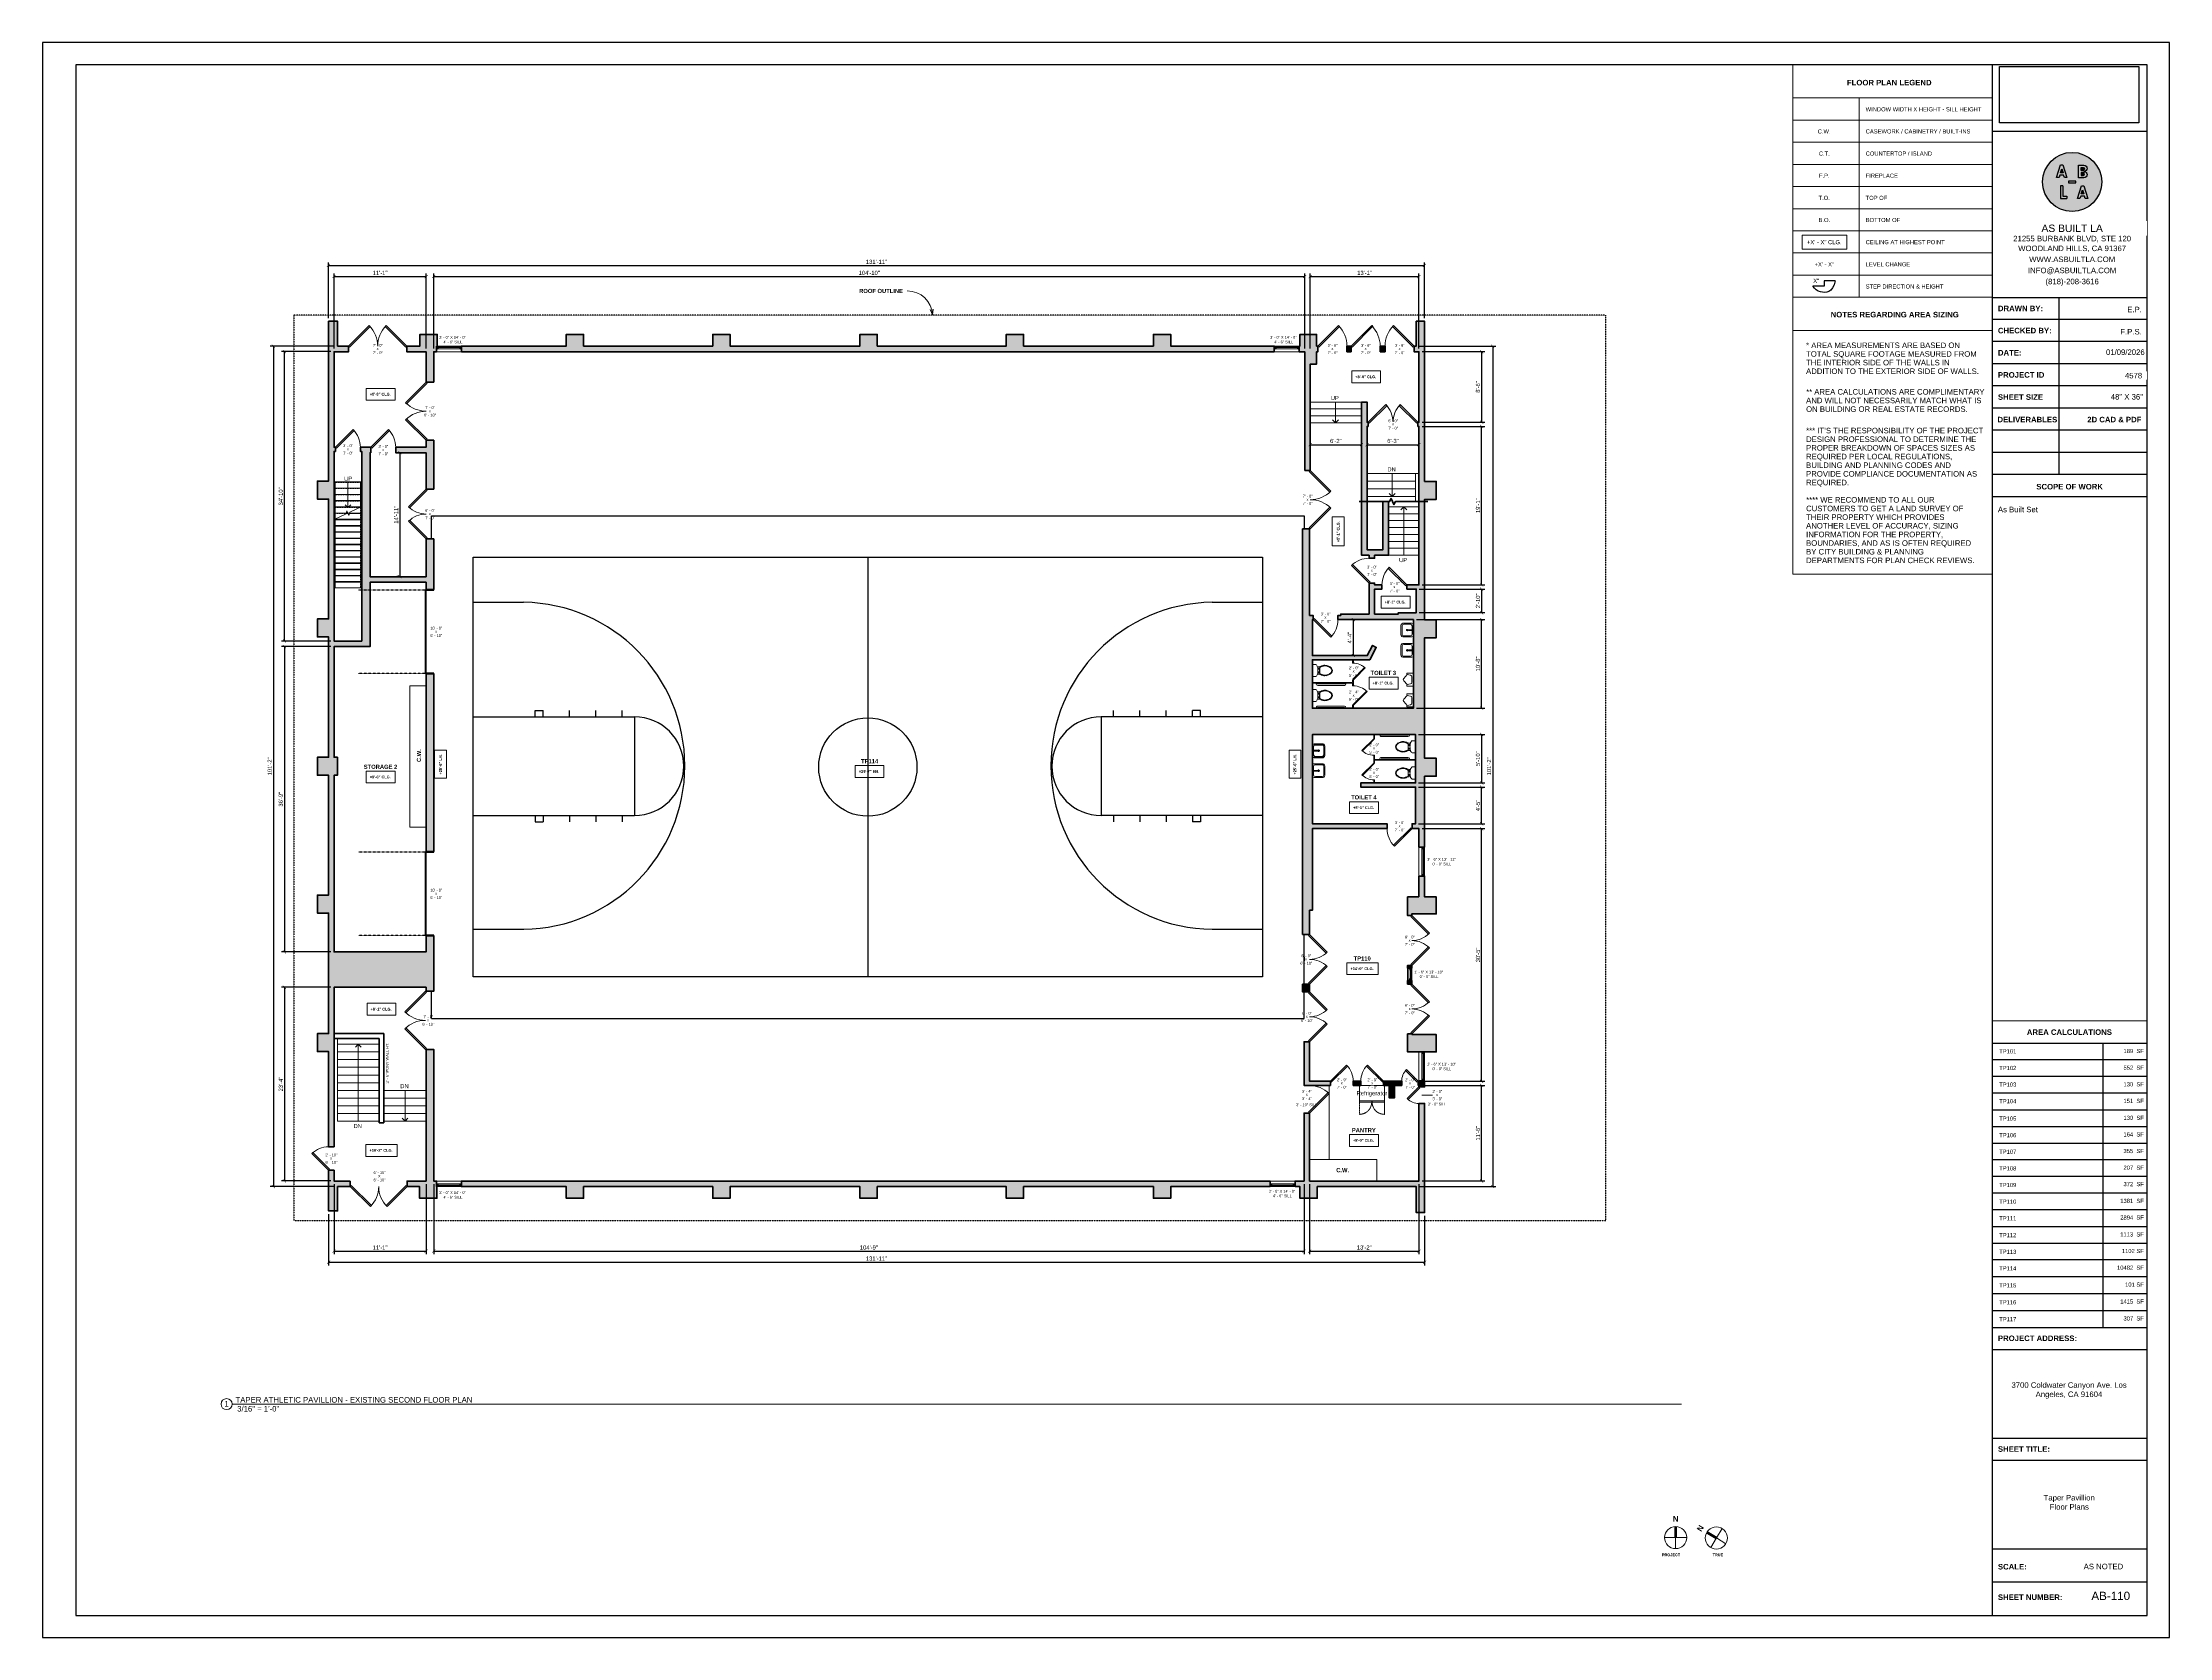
# Model space of a CAD drawing. Header units: inches. Extents: x -2078 to 109118, y -964 to 6385.
# Drawn here: x 46862 to 49934, y 2929 to 5233 of the extents above; entities that cross this region are included whole.
import ezdxf

# ---------------------------------------------------------------- set-up
doc = ezdxf.new("R2010")
doc.units = ezdxf.units.IN
doc.header["$MEASUREMENT"] = 0
doc.set_wipeout_variables(frame=1)
for name, pattern in [('Dash', [0.25, 0.125, -0.125]), ('HIDDEN', [0.375, 0.25, -0.125]), ('HIDDEN2', [0.1875, 0.125, -0.0625]), ('Overhead 1_16_', [0.101562, 0.0625, -0.039062])]:
    doc.linetypes.add(name, pattern=pattern)
for name, color, linetype, lineweight in [('A-ANNO', 2, 'Continuous', 5), ('A-ANNO-DIMS', 1, 'Continuous', 9), ('A-DETAIL-1', 4, 'Continuous', 40), ('A-DETAIL-2', 20, 'Continuous', 25), ('A-DETAIL-3', 40, 'Continuous', 15), ('A-DETL', 90, 'Continuous', 9), ('A-DETL-THIN', 151, 'Continuous', 9), ('A-DOOR', 1, 'Continuous', 18), ('A-DOOR-FRAM', 1, 'Continuous', 30), ('A-DOOR-HDLN', 1, 'Dash', 18), ('A-EQPT', 150, 'Continuous', 9), ('A-FIXT', 150, 'Continuous', 9), ('A-GLAZ', 2, 'Continuous', 30), ('A-HIDDEN', 2, 'HIDDEN2', 18), ('A-RAILING', 4, 'Continuous', 9), ('A-STRS', 4, 'Continuous', 9), ('A-STRS-MBND', 31, 'Overhead 1_16_', 9), ('A-WALL', 3, 'Continuous', 40), ('A-WINDOWS', 2, 'Continuous', 18), ('S-STRS-MBND', 31, 'Continuous', 9)]:
    doc.layers.add(name, color=color, linetype=linetype, lineweight=lineweight)
doc.layers.add('A-HATCH', color=9, linetype='Continuous')
doc.layers.add('A-TB', color=7, linetype='Continuous')
doc.styles.add('Arial', font='arial.ttf')
doc.styles.add('Arial_1', font='arial.ttf', dxfattribs={"height": 0.0625})
doc.styles.add('Arial_2', font='arial.ttf', dxfattribs={"height": 3})
doc.styles.add('Arial_3', font='arial.ttf', dxfattribs={"height": 0.125})
doc.styles.add('Arial_4', font='arial.ttf', dxfattribs={"height": 3})
doc.styles.add('Arial_6', font='arial.ttf', dxfattribs={"height": 0.09375})
doc.styles.add('Arial_B', font='arialbd.ttf', dxfattribs={"height": 4.5})
doc.styles.add('Arial_B_1', font='arialbd.ttf', dxfattribs={"height": 3})
doc.styles.add('Arial_B_2', font='arialbd.ttf', dxfattribs={"height": 0.125})
doc.styles.add('Arial_B_3', font='arialbd.ttf', dxfattribs={"height": 0.0625})
doc.styles.add('Arial_B_4', font='arialbd.ttf', dxfattribs={"height": 0.0625})
doc.styles.add('JC', font='arial.ttf', dxfattribs={"height": 0.125})
doc.dimstyles.new('JC-DIMS', dxfattribs={"dimtxt": 0.125, "dimasz": 0.09375, "dimexe": 0.09375, "dimexo": 0.09375, "dimgap": 0.046875, "dimtad": 1, "dimdec": 1, "dimzin": 0, "dimdsep": 46, "dimlunit": 4, "dimtxsty": 'JC', "dimblk": 'ARCHTICK', "dimcen": 0.09, "dimclrd": 1, "dimclre": 1, "dimclrt": 256, "dimadec": 0, "dimazin": 0, "dimtfac": 1, "dimtdec": 1, "dimtofl": 0, "dimtmove": 1, "dimatfit": 3, "dimfxl": 1, "dimtolj": 1, "dimtzin": 0, "dimarcsym": 0})
picture_1 = doc.add_image_def('image1.png', size_in_pixel=(151, 61))

# ---------------------------------------------------------------- blocks, each defined once
blk = doc.blocks.new('Door-Garage-Embossed_Panel - 10 X 6 10-1585612-2-2nd Floor - Athletic Pavilion')
at = {"layer": 'A-DOOR', "lineweight": 30}
for p, q in [((60, -5.625), (-60, -5.625)), ((-60, -5.625), (-60, -7.125)), ((-60, -7.125), (60, -7.125)), ((60, -7.125), (60, -5.625))]:
    blk.add_line(p, q, dxfattribs=at)
at = {"layer": 'A-DOOR-FRAM'}
for p, q in [((-60, 5.375), (-61, 5.375)), ((-61, 5.375), (-61, -5.625)), ((-60, -5.625), (-60, 5.375)), ((60, 5.375), (60, -5.625)), ((61, 5.375), (60, 5.375)), ((61, -5.625), (61, 5.375)), ((-61, -5.625), (-60, -5.625)), ((60, -5.625), (61, -5.625))]:
    blk.add_line(p, q, dxfattribs=at)
at = {"layer": 'A-DOOR-HDLN'}
for p, q in [((-60.5, -5.625), (-60.5, -103.125)), ((-60, -7.125), (-60, -103.125)), ((60, -7.125), (60, -103.125)), ((60.5, -5.625), (60.5, -103.125)), ((-60.5, -103.125), (-60, -103.125)), ((60.5, -103.125), (60, -103.125))]:
    blk.add_line(p, q, dxfattribs=at)
blk = doc.blocks.new('JC_DOUBLE DOOR - DOUBLE DOOR-1585631-2-2nd Floor - Athletic Pavilion')
at = {"layer": 'A-DOOR', "lineweight": 30}
for p, q in [((-36, 5.5), (-10.5, 31)), ((-10.5, 31), (-9.1, 29.5)), ((10.5, 31), (9.1, 29.5)), ((36, 5.5), (10.5, 31)), ((-34.6, 4.1), (-36, 5.5)), ((-9.1, 29.5), (-34.6, 4.1)), ((9.1, 29.5), (34.6, 4.1)), ((34.6, 4.1), (36, 5.5))]:
    blk.add_line(p, q, dxfattribs=at)
at = {"layer": 'A-DOOR', "lineweight": 9}
for centre, start, end in [((-36, 5.5), 0, 45), ((36, 5.5), 135, 180)]:
    blk.add_arc(centre, 36, start, end, dxfattribs=at)
blk = doc.blocks.new('JC_DOUBLE DOOR - DOUBLE DOOR-1500781-2-2nd Floor - Athletic Pavilion')
at = {"layer": 'A-DOOR', "lineweight": 30}
for p, q in [((-40.6, -2.6), (-42, -4)), ((-42, -4), (-12.3, -33.7)), ((-10.9, -32.3), (-40.6, -2.6)), ((10.9, -32.3), (40.6, -2.6)), ((42, -4), (12.3, -33.7)), ((40.6, -2.6), (42, -4)), ((-12.3, -33.7), (-10.9, -32.3)), ((12.3, -33.7), (10.9, -32.3))]:
    blk.add_line(p, q, dxfattribs=at)
at = {"layer": 'A-DOOR', "lineweight": 9}
for centre, start, end in [((-42, -4), 315, 0), ((42, -4), 180, 225)]:
    blk.add_arc(centre, 42, start, end, dxfattribs=at)
blk = doc.blocks.new('JC_DOUBLE DOOR - DOUBLE DOOR-1585633-2-2nd Floor - Athletic Pavilion')
at = {"layer": 'A-DOOR', "lineweight": 30}
for p, q in [((-42, 5.5), (-12.3, 35.2)), ((-10.9, 33.8), (-40.6, 4.1)), ((-12.3, 35.2), (-10.9, 33.8)), ((12.3, 35.2), (10.9, 33.8)), ((10.9, 33.8), (40.6, 4.1)), ((42, 5.5), (12.3, 35.2)), ((-40.6, 4.1), (-42, 5.5)), ((40.6, 4.1), (42, 5.5))]:
    blk.add_line(p, q, dxfattribs=at)
at = {"layer": 'A-DOOR', "lineweight": 9}
for centre, start, end in [((-42, 5.5), 360, 45), ((42, 5.5), 135, 180)]:
    blk.add_arc(centre, 42, start, end, dxfattribs=at)
blk = doc.blocks.new('JC_DOOR_SINGLE PANEL - SINGLE DOOR-1501324-2-2nd Floor - Athletic Pavilion')
at = {"layer": 'A-DOOR', "lineweight": 30}
for p, q in [((-8.9, -28), (16.6, -2.6)), ((-7.5, -29.5), (-8.9, -28)), ((18, -4), (-7.5, -29.5)), ((16.6, -2.6), (18, -4))]:
    blk.add_line(p, q, dxfattribs=at)
at = {"layer": 'A-DOOR', "lineweight": 9}
blk.add_arc((18, -4), 36, 180, 225, dxfattribs=at)
blk = doc.blocks.new('JC_DOOR_SINGLE PANEL - SINGLE DOOR-1470780-2-2nd Floor - Athletic Pavilion')
at = {"layer": 'A-DOOR', "lineweight": 30}
for p, q in [((-8.9, -27), (16.6, -1.6)), ((-7.5, -28.5), (-8.9, -27)), ((18, -3), (-7.5, -28.5)), ((16.6, -1.6), (18, -3))]:
    blk.add_line(p, q, dxfattribs=at)
at = {"layer": 'A-DOOR', "lineweight": 9}
blk.add_arc((18, -3), 36, 180, 225, dxfattribs=at)
blk = doc.blocks.new('JC_DOUBLE DOOR - DOUBLE DOOR-1501395-2-2nd Floor - Athletic Pavilion')
at = {"layer": 'A-DOOR', "lineweight": 30}
for p, q in [((-42, 4), (-12.3, 33.7)), ((-10.9, 32.3), (-40.6, 2.6)), ((-12.3, 33.7), (-10.9, 32.3)), ((12.3, 33.7), (10.9, 32.3)), ((10.9, 32.3), (40.6, 2.6)), ((42, 4), (12.3, 33.7)), ((-40.6, 2.6), (-42, 4)), ((40.6, 2.6), (42, 4))]:
    blk.add_line(p, q, dxfattribs=at)
at = {"layer": 'A-DOOR', "lineweight": 9}
for centre, start, end in [((-42, 4), 360, 45), ((42, 4), 135, 180)]:
    blk.add_arc(centre, 42, start, end, dxfattribs=at)
blk = doc.blocks.new('JC_DOOR_SINGLE PANEL - SINGLE DOOR-1469812-2-2nd Floor - Athletic Pavilion')
at = {"layer": 'A-DOOR', "lineweight": 30}
for p, q in [((-10.1, -32.3), (19.6, -2.6)), ((21, -4), (-8.7, -33.7)), ((19.6, -2.6), (21, -4)), ((-8.7, -33.7), (-10.1, -32.3))]:
    blk.add_line(p, q, dxfattribs=at)
at = {"layer": 'A-DOOR', "lineweight": 9}
blk.add_arc((21, -4), 42, 180, 225, dxfattribs=at)
blk = doc.blocks.new('JC_DOOR_SINGLE PANEL - SINGLE DOOR-1505112-2-2nd Floor - Athletic Pavilion')
at = {"layer": 'A-DOOR', "lineweight": 30}
for p, q in [((-8.7, 33.7), (-10.1, 32.3)), ((-10.1, 32.3), (19.6, 2.6)), ((21, 4), (-8.7, 33.7)), ((19.6, 2.6), (21, 4))]:
    blk.add_line(p, q, dxfattribs=at)
at = {"layer": 'A-DOOR', "lineweight": 9}
blk.add_arc((21, 4), 42, 135, 180, dxfattribs=at)
blk = doc.blocks.new('JC_DOUBLE DOOR - DOUBLE DOOR-1471729-2-2nd Floor - Athletic Pavilion')
at = {"layer": 'A-DOOR', "lineweight": 30}
for p, q in [((-36, 3), (-10.5, 28.5)), ((-34.6, 1.6), (-36, 3)), ((-9.1, 27), (-34.6, 1.6)), ((-10.5, 28.5), (-9.1, 27)), ((10.5, 28.5), (9.1, 27)), ((9.1, 27), (34.6, 1.6)), ((36, 3), (10.5, 28.5)), ((34.6, 1.6), (36, 3))]:
    blk.add_line(p, q, dxfattribs=at)
at = {"layer": 'A-DOOR', "lineweight": 9}
for centre, start, end in [((-36, 3), 0, 45), ((36, 3), 135, 180)]:
    blk.add_arc(centre, 36, start, end, dxfattribs=at)
blk = doc.blocks.new('JC_DOOR_SINGLE PANEL - SINGLE DOOR-1469631-2-2nd Floor - Athletic Pavilion')
at = {"layer": 'A-DOOR', "lineweight": 30}
for p, q in [((-7.5, 28.5), (-8.9, 27)), ((-8.9, 27), (16.6, 1.6)), ((18, 3), (-7.5, 28.5)), ((16.6, 1.6), (18, 3))]:
    blk.add_line(p, q, dxfattribs=at)
at = {"layer": 'A-DOOR', "lineweight": 9}
blk.add_arc((18, 3), 36, 135, 180, dxfattribs=at)
blk = doc.blocks.new('JC_DOUBLE DOOR - DOUBLE DOOR-1586538-2-2nd Floor - Athletic Pavilion')
at = {"layer": 'A-DOOR', "lineweight": 30}
for p, q in [((-36, 5), (-10.5, 30.5)), ((-34.6, 3.6), (-36, 5)), ((-9.1, 29), (-34.6, 3.6)), ((-10.5, 30.5), (-9.1, 29)), ((10.5, 30.5), (9.1, 29)), ((9.1, 29), (34.6, 3.6)), ((36, 5), (10.5, 30.5)), ((34.6, 3.6), (36, 5))]:
    blk.add_line(p, q, dxfattribs=at)
at = {"layer": 'A-DOOR', "lineweight": 9}
for centre, start, end in [((-36, 5), 0, 45), ((36, 5), 135, 180)]:
    blk.add_arc(centre, 36, start, end, dxfattribs=at)
blk = doc.blocks.new('JC_DOUBLE DOOR - DOUBLE DOOR-1507204-2-2nd Floor - Athletic Pavilion')
at = {"layer": 'A-DOOR', "lineweight": 30}
for p, q in [((-36, 4), (-10.5, 29.5)), ((-34.6, 2.6), (-36, 4)), ((-9.1, 28), (-34.6, 2.6)), ((-10.5, 29.5), (-9.1, 28)), ((10.5, 29.5), (9.1, 28)), ((9.1, 28), (34.6, 2.6)), ((36, 4), (10.5, 29.5)), ((34.6, 2.6), (36, 4))]:
    blk.add_line(p, q, dxfattribs=at)
at = {"layer": 'A-DOOR', "lineweight": 9}
for centre, start, end in [((-36, 4), 0, 45), ((36, 4), 135, 180)]:
    blk.add_arc(centre, 36, start, end, dxfattribs=at)
blk = doc.blocks.new('JC_DOOR_SINGLE PANEL - SINGLE DOOR-1507412-2-2nd Floor - Athletic Pavilion')
at = {"layer": 'A-DOOR', "lineweight": 30}
for p, q in [((-8.9, -27.5), (16.6, -2.1)), ((-7.5, -29), (-8.9, -27.5)), ((18, -3.5), (-7.5, -29)), ((16.6, -2.1), (18, -3.5))]:
    blk.add_line(p, q, dxfattribs=at)
at = {"layer": 'A-DOOR', "lineweight": 9}
blk.add_arc((18, -3.5), 36, 180, 225, dxfattribs=at)
blk = doc.blocks.new('JC_WINDOW HUNG - HUNG WINDOW-1507884-2-2nd Floor - Athletic Pavilion')
at = {"layer": 'A-GLAZ'}
for p, q in [((-21, 4), (-21, -4)), ((-21, 3.5), (-18, 3.5)), ((-21, 0), (-19.75, 0)), ((-19.75, 3.5), (-19.75, 0)), ((-19.75, 1.75), (-18, 1.75)), ((-18, 3.5), (-18, 1.75)), ((18, 3.5), (21, 3.5)), ((18, 3.5), (18, 1.75)), ((19.75, 1.75), (18, 1.75)), ((19.75, 3.5), (19.75, 0)), ((19.75, 0), (21, 0)), ((21, -4), (21, 4))]:
    blk.add_line(p, q, dxfattribs=at)
at = {"layer": 'A-GLAZ', "lineweight": 9}
for p, q in [((-19.75, 0), (19.75, 0)), ((-18, 3.5), (18, 3.5))]:
    blk.add_line(p, q, dxfattribs=at)
at = {"layer": 'A-GLAZ', "lineweight": 40}
blk.add_line((-18, 2.625), (18, 2.625), dxfattribs=at)
at = {"layer": 'A-WINDOWS'}
for p, q in [((21, 4), (-21, 4)), ((-21, -4), (21, -4))]:
    blk.add_line(p, q, dxfattribs=at)
blk = doc.blocks.new('JC_WINDOW HUNG - HUNG WINDOW-1538893-2-2nd Floor - Athletic Pavilion')
at = {"layer": 'A-GLAZ'}
for p, q in [((-9, 3), (-9, -3)), ((-9, 2.5), (-6, 2.5)), ((-7.75, 2.5), (-7.75, -1)), ((-7.75, 0.75), (-6, 0.75)), ((-6, 2.5), (-6, 0.75)), ((6, 2.5), (9, 2.5)), ((6, 2.5), (6, 0.75)), ((7.75, 0.75), (6, 0.75)), ((7.75, 2.5), (7.75, -1)), ((9, -3), (9, 3)), ((-9, -1), (-7.75, -1)), ((7.75, -1), (9, -1))]:
    blk.add_line(p, q, dxfattribs=at)
at = {"layer": 'A-GLAZ', "lineweight": 9}
for p, q in [((-6, 2.5), (6, 2.5)), ((-7.75, -1), (7.75, -1))]:
    blk.add_line(p, q, dxfattribs=at)
at = {"layer": 'A-GLAZ', "lineweight": 40}
blk.add_line((-6, 1.625), (6, 1.625), dxfattribs=at)
at = {"layer": 'A-WINDOWS'}
for p, q in [((9, 3), (-9, 3)), ((-9, -3), (9, -3))]:
    blk.add_line(p, q, dxfattribs=at)
blk = doc.blocks.new('JC_WINDOW HUNG - HUNG WINDOW-1538941-2-2nd Floor - Athletic Pavilion')
at = {"layer": 'A-GLAZ'}
for p, q in [((-21, 4), (-21, -4)), ((-21, 3.5), (-18, 3.5)), ((-21, 0), (-19.75, 0)), ((-19.75, 3.5), (-19.75, 0)), ((-19.75, 1.75), (-18, 1.75)), ((-18, 3.5), (-18, 1.75)), ((18, 3.5), (21, 3.5)), ((18, 3.5), (18, 1.75)), ((19.75, 1.75), (18, 1.75)), ((19.75, 3.5), (19.75, 0)), ((19.75, 0), (21, 0)), ((21, -4), (21, 4))]:
    blk.add_line(p, q, dxfattribs=at)
at = {"layer": 'A-GLAZ', "lineweight": 9}
for p, q in [((-19.75, 0), (19.75, 0)), ((-18, 3.5), (18, 3.5))]:
    blk.add_line(p, q, dxfattribs=at)
at = {"layer": 'A-GLAZ', "lineweight": 40}
blk.add_line((-18, 2.625), (18, 2.625), dxfattribs=at)
at = {"layer": 'A-WINDOWS'}
for p, q in [((21, 4), (-21, 4)), ((-21, -4), (21, -4))]:
    blk.add_line(p, q, dxfattribs=at)
blk = doc.blocks.new('JC_DOOR_SINGLE PANEL - SINGLE DOOR-1508987-2-2nd Floor - Athletic Pavilion')
at = {"layer": 'A-DOOR', "lineweight": 30}
for p, q in [((-5, 20), (-6.4, 18.6)), ((-6.4, 18.6), (10.6, 1.6)), ((12, 3), (-5, 20)), ((10.6, 1.6), (12, 3))]:
    blk.add_line(p, q, dxfattribs=at)
at = {"layer": 'A-DOOR', "lineweight": 9}
blk.add_arc((12, 3), 24, 135, 180, dxfattribs=at)
blk = doc.blocks.new('JC_DOOR_SINGLE PANEL - SINGLE DOOR-1509059-2-2nd Floor - Athletic Pavilion')
at = {"layer": 'A-DOOR', "lineweight": 30}
for p, q in [((-6.8, 26.3), (-8.2, 24.9)), ((-8.2, 24.9), (15.1, 1.6)), ((16.5, 3), (-6.8, 26.3)), ((15.1, 1.6), (16.5, 3))]:
    blk.add_line(p, q, dxfattribs=at)
at = {"layer": 'A-DOOR', "lineweight": 9}
blk.add_arc((16.5, 3), 33, 135, 180, dxfattribs=at)
blk = doc.blocks.new('JC_DOOR_SINGLE PANEL - SINGLE DOOR-1509018-2-2nd Floor - Athletic Pavilion')
at = {"layer": 'A-DOOR', "lineweight": 30}
for p, q in [((-8.2, -24.9), (15.1, -1.6)), ((-6.8, -26.3), (-8.2, -24.9)), ((16.5, -3), (-6.8, -26.3)), ((15.1, -1.6), (16.5, -3))]:
    blk.add_line(p, q, dxfattribs=at)
at = {"layer": 'A-DOOR', "lineweight": 9}
blk.add_arc((16.5, -3), 33, 180, 225, dxfattribs=at)
blk = doc.blocks.new('JC_DOOR_SINGLE PANEL - SINGLE DOOR-1509653-2-2nd Floor - Athletic Pavilion')
at = {"layer": 'A-DOOR', "lineweight": 30}
for p, q in [((-8.3, 32.3), (-9.7, 30.9)), ((-9.7, 30.9), (18.6, 2.6)), ((20, 4), (-8.3, 32.3)), ((18.6, 2.6), (20, 4))]:
    blk.add_line(p, q, dxfattribs=at)
at = {"layer": 'A-DOOR', "lineweight": 9}
blk.add_arc((20, 4), 40, 135, 180, dxfattribs=at)
blk = doc.blocks.new('JC_WINDOW HUNG - HUNG WINDOW-1510499-2-2nd Floor - Athletic Pavilion')
at = {"layer": 'A-GLAZ'}
for p, q in [((-18, 4), (-18, -4)), ((-18, 3.5), (-15, 3.5)), ((-18, 0), (-16.75, 0)), ((-16.75, 3.5), (-16.75, 0)), ((-16.75, 1.75), (-15, 1.75)), ((-15, 3.5), (-15, 1.75)), ((15, 3.5), (18, 3.5)), ((15, 3.5), (15, 1.75)), ((16.75, 1.75), (15, 1.75)), ((16.75, 3.5), (16.75, 0)), ((16.75, 0), (18, 0)), ((18, -4), (18, 4))]:
    blk.add_line(p, q, dxfattribs=at)
at = {"layer": 'A-GLAZ', "lineweight": 9}
for p, q in [((-16.75, 0), (16.75, 0)), ((-15, 3.5), (15, 3.5))]:
    blk.add_line(p, q, dxfattribs=at)
at = {"layer": 'A-GLAZ', "lineweight": 40}
blk.add_line((-15, 2.625), (15, 2.625), dxfattribs=at)
at = {"layer": 'A-WINDOWS'}
for p, q in [((18, 4), (-18, 4)), ((-18, -4), (18, -4))]:
    blk.add_line(p, q, dxfattribs=at)
blk = doc.blocks.new('JC_WINDOW HUNG - HUNG WINDOW-V1-2-2nd Floor - Athletic Pavilion')
at = {"layer": 'A-GLAZ'}
for p, q in [((-18, 4), (-18, -4)), ((-18, 3.5), (-15, 3.5)), ((-18, 0), (-16.75, 0)), ((-16.75, 3.5), (-16.75, 0)), ((-16.75, 1.75), (-15, 1.75)), ((-15, 3.5), (-15, 1.75)), ((15, 3.5), (18, 3.5)), ((15, 3.5), (15, 1.75)), ((16.75, 1.75), (15, 1.75)), ((16.75, 3.5), (16.75, 0)), ((16.75, 0), (18, 0)), ((18, -4), (18, 4))]:
    blk.add_line(p, q, dxfattribs=at)
at = {"layer": 'A-GLAZ', "lineweight": 9}
for p, q in [((-16.75, 0), (16.75, 0)), ((-15, 3.5), (15, 3.5))]:
    blk.add_line(p, q, dxfattribs=at)
at = {"layer": 'A-GLAZ', "lineweight": 40}
blk.add_line((-15, 2.625), (15, 2.625), dxfattribs=at)
at = {"layer": 'A-WINDOWS'}
for p, q in [((18, 4), (-17.038, 4)), ((-18, -4), (18, -4))]:
    blk.add_line(p, q, dxfattribs=at)
blk = doc.blocks.new('Railing - Railing-1521453-2-2nd Floor - Athletic Pavilion')
at = {"layer": 'A-RAILING', "linetype": 'HIDDEN2'}
for p, q in [((-369.2, 332.6), (-369.2, 233.6)), ((-369.2, 332.6), (-369.2, 233.6)), ((-369.2, 332.6), (-369.2, 233.6)), ((-369.2, 332.6), (-369.2, 233.6)), ((-369.2, 332.6), (-369.2, 233.6)), ((-368.2, 333.1), (-368.2, 233.6)), ((-368.2, 333.1), (-368.2, 233.6)), ((-368.2, 333.1), (-368.2, 233.6)), ((-368.2, 333.1), (-368.2, 233.6)), ((-368.2, 333.1), (-368.2, 233.6)), ((-368.2, 233.6), (-369.2, 233.6)), ((-368.2, 233.6), (-369.2, 233.6)), ((-368.2, 233.6), (-369.2, 233.6)), ((-368.2, 233.6), (-369.2, 233.6)), ((-368.2, 233.6), (-369.2, 233.6))]:
    blk.add_line(p, q, dxfattribs=at)
blk = doc.blocks.new('Railing - Railing-1521457-2-2nd Floor - Athletic Pavilion')
at = {"layer": 'A-RAILING', "linetype": 'HIDDEN2'}
for p, q in [((-331.2, 350.3), (-331.2, 233.6)), ((-331.2, 350.3), (-331.2, 233.6)), ((-331.2, 350.3), (-331.2, 233.6)), ((-331.2, 350.3), (-331.2, 233.6)), ((-331.2, 350.3), (-331.2, 233.6)), ((-330.2, 350.8), (-330.2, 233.6)), ((-330.2, 350.8), (-330.2, 233.6)), ((-330.2, 350.8), (-330.2, 233.6)), ((-330.2, 350.8), (-330.2, 233.6)), ((-330.2, 350.8), (-330.2, 233.6)), ((-330.2, 233.6), (-331.2, 233.6)), ((-330.2, 233.6), (-331.2, 233.6)), ((-330.2, 233.6), (-331.2, 233.6)), ((-330.2, 233.6), (-331.2, 233.6)), ((-330.2, 233.6), (-331.2, 233.6))]:
    blk.add_line(p, q, dxfattribs=at)
blk = doc.blocks.new('Top Rail Type - Top Rail_Internal_-1521463-2-2nd Floor - Athletic Pavilion')
at = {"layer": 'A-RAILING'}
for p, q in [((-369.5, 386.7), (-369.5, 380.7)), ((-368, 380.7), (-368, 386.7))]:
    blk.add_line(p, q, dxfattribs=at)
at = {"layer": 'A-RAILING', "flags": 128}
for points in [[(-368.8, 386.7), (-368.7, 386.7), (-368.6, 386.7)], [(-368.6, 381.8), (-368.7, 381.8), (-368.8, 381.8)]]:
    blk.add_lwpolyline(points, dxfattribs=at)
blk = doc.blocks.new('Top Rail Type - Top Rail_Internal_-V2-2-2nd Floor - Athletic Pavilion')
at = {"layer": 'A-RAILING'}
for p, q in [((-368, 386.7), (-369.5, 386.7)), ((-369.5, 386.7), (-369.5, 332.5)), ((-368, 386.7), (-368, 333.2)), ((-369.5, 332.5), (-368, 333.2))]:
    blk.add_line(p, q, dxfattribs=at)
at = {"layer": 'A-RAILING', "linetype": 'HIDDEN2'}
for p, q in [((-369.5, 332.5), (-369.5, 233.6)), ((-368, 333.2), (-368, 233.6)), ((-368, 233.6), (-369.5, 233.6))]:
    blk.add_line(p, q, dxfattribs=at)
blk = doc.blocks.new('Top Rail Type - Top Rail_Internal_-1521474-2-2nd Floor - Athletic Pavilion')
at = {"layer": 'A-RAILING'}
for p, q in [((-331.5, 386.7), (-331.5, 380.7)), ((-330, 380.7), (-330, 386.7))]:
    blk.add_line(p, q, dxfattribs=at)
at = {"layer": 'A-RAILING', "flags": 128}
for points in [[(-330.8, 386.7), (-330.7, 386.7), (-330.6, 386.7)], [(-330.6, 381.8), (-330.7, 381.8), (-330.8, 381.8)]]:
    blk.add_lwpolyline(points, dxfattribs=at)
blk = doc.blocks.new('Top Rail Type - Top Rail_Internal_-V3-2-2nd Floor - Athletic Pavilion')
at = {"layer": 'A-RAILING'}
for p, q in [((-330, 386.7), (-331.5, 386.7)), ((-331.5, 386.7), (-331.5, 350.2)), ((-330, 386.7), (-330, 350.9)), ((-331.5, 350.2), (-330, 350.9))]:
    blk.add_line(p, q, dxfattribs=at)
at = {"layer": 'A-RAILING', "linetype": 'HIDDEN2'}
for p, q in [((-331.5, 350.2), (-331.5, 233.6)), ((-330, 350.9), (-330, 233.6)), ((-330, 233.6), (-331.5, 233.6))]:
    blk.add_line(p, q, dxfattribs=at)
blk = doc.blocks.new('JC_WINDOW HUNG - HUNG WINDOW-1533893-2-2nd Floor - Athletic Pavilion')
at = {"layer": 'A-GLAZ'}
for p, q in [((-18, -4), (-18, 4)), ((18, 4), (18, -4)), ((-18, 0), (-16.75, 0)), ((-18, -3.5), (-15, -3.5)), ((-16.75, -3.5), (-16.75, 0)), ((-16.75, -1.75), (-15, -1.75)), ((-15, -3.5), (-15, -1.75)), ((15, -3.5), (15, -1.75)), ((16.75, -1.75), (15, -1.75)), ((15, -3.5), (18, -3.5)), ((16.75, 0), (18, 0)), ((16.75, -3.5), (16.75, 0))]:
    blk.add_line(p, q, dxfattribs=at)
at = {"layer": 'A-GLAZ', "lineweight": 9}
for p, q in [((-16.75, 0), (16.75, 0)), ((-15, -3.5), (15, -3.5))]:
    blk.add_line(p, q, dxfattribs=at)
at = {"layer": 'A-GLAZ', "lineweight": 40}
blk.add_line((-15, -2.625), (15, -2.625), dxfattribs=at)
at = {"layer": 'A-WINDOWS'}
for p, q in [((-18, 4), (18, 4)), ((18, -4), (-18, -4))]:
    blk.add_line(p, q, dxfattribs=at)
blk = doc.blocks.new('JC_WINDOW HUNG - HUNG WINDOW-V4-2-2nd Floor - Athletic Pavilion')
at = {"layer": 'A-GLAZ'}
for p, q in [((-18, -4), (-18, 4)), ((18, 4), (18, -4)), ((-18, 0), (-16.75, 0)), ((-18, -3.5), (-15, -3.5)), ((-16.75, -3.5), (-16.75, 0)), ((-16.75, -1.75), (-15, -1.75)), ((-15, -3.5), (-15, -1.75)), ((15, -3.5), (15, -1.75)), ((16.75, -1.75), (15, -1.75)), ((15, -3.5), (18, -3.5)), ((16.75, 0), (18, 0)), ((16.75, -3.5), (16.75, 0))]:
    blk.add_line(p, q, dxfattribs=at)
at = {"layer": 'A-GLAZ', "lineweight": 9}
for p, q in [((-16.75, 0), (16.75, 0)), ((-15, -3.5), (15, -3.5))]:
    blk.add_line(p, q, dxfattribs=at)
at = {"layer": 'A-GLAZ', "lineweight": 40}
blk.add_line((-15, -2.625), (15, -2.625), dxfattribs=at)
at = {"layer": 'A-WINDOWS'}
for p, q in [((-18, 4), (18, 4)), ((18, -4), (-17.538, -4))]:
    blk.add_line(p, q, dxfattribs=at)
blk = doc.blocks.new('JC_DOOR_SINGLE PANEL - SINGLE DOOR-1558607-2-2nd Floor - Athletic Pavilion')
at = {"layer": 'A-DOOR', "lineweight": 30}
for p, q in [((-8.5, -26.6), (15.6, -2.6)), ((-7, -28), (-8.5, -26.6)), ((17, -4), (-7, -28)), ((15.6, -2.6), (17, -4))]:
    blk.add_line(p, q, dxfattribs=at)
at = {"layer": 'A-DOOR', "lineweight": 9}
blk.add_arc((17, -4), 34, 180, 225, dxfattribs=at)
blk = doc.blocks.new('JC_DOUBLE DOOR - DOUBLE DOOR-1558666-2-2nd Floor - Athletic Pavilion')
at = {"layer": 'A-DOOR', "lineweight": 30}
for p, q in [((-41, 4), (-12, 33)), ((-10.6, 31.6), (-39.6, 2.6)), ((-12, 33), (-10.6, 31.6)), ((12, 33), (10.6, 31.6)), ((10.6, 31.6), (39.6, 2.6)), ((41, 4), (12, 33)), ((-39.6, 2.6), (-41, 4)), ((39.6, 2.6), (41, 4))]:
    blk.add_line(p, q, dxfattribs=at)
at = {"layer": 'A-DOOR', "lineweight": 9}
for centre, start, end in [((-41, 4), 360, 45), ((41, 4), 135, 180)]:
    blk.add_arc(centre, 41, start, end, dxfattribs=at)
blk = doc.blocks.new('JC_REF DOUBLE DOOR - REF - DOUBLE DOOR-1402356-2-2nd Floor - Athletic Pavilion')
at = {"layer": 'A-EQPT'}
for p, q in [((18, -4), (-18, -4)), ((-18, -4), (-18, -28)), ((-18, -4), (18, -4)), ((-18, -28), (-18, -4)), ((-18, -26), (18, -26)), ((-18, -28), (18, -28)), ((18, -28), (-18, -28)), ((-0.25, -28), (-0.25, -26)), ((0.25, -28), (0.25, -26)), ((18, -28), (18, -4)), ((18, -4), (18, -28))]:
    blk.add_line(p, q, dxfattribs=at)
at = {"layer": 'A-EQPT', "linetype": 'HIDDEN'}
for p, q in [((-18, -28), (-18, -45.75)), ((18, -45.75), (18, -28))]:
    blk.add_line(p, q, dxfattribs=at)
for centre, start, end in [((-18, -28), 270, 0), ((18, -28), 180, 270)]:
    blk.add_arc(centre, 17.75, start, end, dxfattribs=at)
blk = doc.blocks.new('JC_DOOR_SINGLE PANEL - SINGLE DOOR-1561978-2-2nd Floor - Athletic Pavilion')
at = {"layer": 'A-DOOR', "lineweight": 30}
for p, q in [((-5, 21), (-6.4, 19.6)), ((-6.4, 19.6), (10.6, 2.6)), ((12, 4), (-5, 21)), ((10.6, 2.6), (12, 4))]:
    blk.add_line(p, q, dxfattribs=at)
at = {"layer": 'A-DOOR', "lineweight": 9}
blk.add_arc((12, 4), 24, 135, 180, dxfattribs=at)
blk = doc.blocks.new('Sink Vanity-Square - 20_ x 18_-669472-2-2nd Floor - Athletic Pavilion')
at = {"layer": 'A-FIXT'}
for p, q in [((-9.4, 4.6), (-9.4, -6.9)), ((-7.9, 2.7), (-7.9, -6.9)), ((0.1, 5.2), (-5.4, 5.2)), ((-2.9, 5.6), (0.1, 5.6)), ((0.1, 6.3), (0.1, 0.2)), ((1.1, 6.3), (1.1, 0.2)), ((1.1, 5.6), (3.6, 5.6)), ((6.6, 5.2), (1.1, 5.2)), ((9.1, -6.9), (9.1, 2.7)), ((10.6, -6.9), (10.6, 4.6)), ((-6.1, -10.9), (7.3, -10.9)), ((-5.4, -9.4), (6.6, -9.4))]:
    blk.add_line(p, q, dxfattribs=at)
for centre, radius, start, end in [((-6.9, 4.6), 2.5, 90, 180), ((-5.4, 2.7), 2.5, 90, 180), ((-2.9, 6.3), 0.75, 90, 270), ((-1.9, 6.3), 0.75, 360, 180), ((-1.9, 6.3), 0.75, 180, 0), ((0.6, 6.3), 0.5, 360, 180), ((0.6, 0.2), 0.5, 180, 0), ((2.6, 6.3), 0.75, 360, 180), ((2.6, 6.3), 0.75, 180, 360), ((3.6, 6.3), 0.75, 270, 90), ((6.6, 2.7), 2.5, 0, 90), ((8.1, 4.6), 2.5, 360, 90), ((-5.9, -7.4), 3.51, 171.8503, 267.5498), ((-5.4, -6.9), 2.5, 180, 270), ((0.6, -2), 1, 360, 180), ((0.6, -2), 1, 180, 0), ((6.6, -6.9), 2.5, 270, 0), ((7.1, -7.4), 3.51, 272.4502, 8.1497)]:
    blk.add_arc(centre, radius, start, end, dxfattribs=at)
blk = doc.blocks.new('BEST_Toilet-Floor_Mount-KOHLER-Cimarron-K-5310 - Not A Type-See Type Catalog-832360-2-2nd Floor - Athletic Pavilion')
at = {"layer": 'A-FIXT'}
for p, q in [((-8.8, -1), (-8.8, -6)), ((4.2, -11.5), (-4.3, -11.5)), ((4.2, -11.8), (-4.3, -11.8)), ((-3.5, -9.7), (-2, -9.7)), ((-3.5, -9.7), (-3.5, -11.5)), ((-2, -11.5), (-2, -9.7)), ((2, -9.7), (3.5, -9.7)), ((2, -9.7), (2, -11.5)), ((3.5, -11.5), (3.5, -9.7)), ((8.8, -6), (8.8, -1))]:
    blk.add_line(p, q, dxfattribs=at)
for centre, radius, start, end in [((-3.2, -1.6), 7.1, 217.5906, 254.5518), ((3.3, -18.8), 10.9, 157.4214, 190.5786), ((6.8, -18.7), 14.4, 188.417, 209.583), ((-3.3, -16.1), 3.75, 141.6816, 157.4214), ((-7.7, -12.7), 1.75, 321.6816, 345.6648), ((-51, -1.6), 46.5, 345.6648, 349.205), ((3.6, -20.6), 10.7, 209.583, 230.417), ((-23.4, -6.9), 18.4, 349.205, 354.9347), ((0.8, 24), 33, 259.7563, 268.6223), ((-4.3, -11.8), 0.299, 90, 175.6962), ((0.1, -24.8), 5.17, 230.417, 269.359), ((-0.8, 24), 33, 271.3777, 280.2437), ((-0.1, -24.8), 5.17, 270.641, 309.583), ((-3.6, -20.6), 10.7, 309.583, 330.417), ((4.2, -11.8), 0.299, 4.3025, 90), ((3.2, -1.6), 7.1, 285.4482, 322.4094), ((23.4, -6.9), 18.4, 185.0653, 190.795), ((51, -1.6), 46.5, 190.795, 194.3352), ((-6.8, -18.7), 14.4, 330.417, 351.583), ((7.7, -12.7), 1.75, 194.3352, 218.3184), ((3.3, -16.1), 3.75, 22.5786, 38.3184), ((-3.3, -18.8), 10.9, 349.4214, 22.5786)]:
    blk.add_arc(centre, radius, start, end, dxfattribs=at)
for centre, major_axis, ratio, start_param, end_param in [((2.5, -19.1), (-5.56, 7.41), 0.998758, 0.685563, 1.075947), ((10.2, -18), (-7.4, 15.3), 0.996871, 1.268614, 1.423842), ((10.5, -21.2), (-5.7, 16.6), 0.997479, 0.891055, 0.994325), ((5, -19.6), (-6.32, 9.77), 0.999003, 1.302763, 1.707421), ((14.8, -22.7), (-6.7, 21), 0.99726, 0.748253, 0.914402), ((-4.3, -11.9), (-0.144, 0), 0.998055, 4.719691, 5.772222), ((5.4, -19.3), (-8.84, 8.28), 0.998783, 1.463765, 1.511024), ((-5.5, -19.3), (8.86, 8.26), 0.998854, 4.77451, 4.823535), ((-5.1, -19.6), (6.48, 9.66), 0.999368, 4.593631, 4.996279), ((4.2, -11.9), (0.144, 0), 0.99807, 0.508647, 1.561187), ((-14.8, -22.7), (5.5, 21.4), 0.996876, 5.312572, 5.478562), ((-10.6, -21.2), (5.4, 16.7), 0.997344, 5.270344, 5.373801), ((-10.2, -18), (7.5, 15.3), 0.997058, 4.86643, 5.021783), ((-2.6, -19.1), (5.48, 7.47), 0.998725, 5.196526, 5.58692)]:
    blk.add_ellipse(centre, major_axis=major_axis, ratio=ratio, start_param=start_param, end_param=end_param, dxfattribs=at)
for points in [[(-6.7, -16.9), (-6.8, -17.5), (-7, -18.7), (-6.9, -19.9), (-6.8, -20.5)], [(-6.8, -20.5), (-6.8, -21), (-6.6, -21.8), (-6.4, -22.7), (-6.2, -23.1)], [(-6.1, -15.1), (-6.2, -15.4), (-6.4, -16), (-6.6, -16.6), (-6.7, -16.9)], [(-6.2, -23.1), (-6, -23.9), (-5.3, -25.4), (-4.4, -26.7), (-3.9, -27.3)], [(-4.6, -11.8), (-4.9, -12.3), (-5.5, -13.4), (-5.9, -14.5), (-6.1, -15.1)], [(-3.9, -27.3), (-3.8, -27.4), (-3.7, -27.5), (-3.6, -27.6), (-3.5, -27.7)], [(3.9, -27.3), (4.4, -26.7), (5.3, -25.4), (5.9, -23.9), (6.2, -23.1)], [(6.1, -15.1), (5.9, -14.5), (5.4, -13.4), (4.8, -12.3), (4.5, -11.8)], [(6.6, -16.9), (6.5, -16.6), (6.4, -16), (6.2, -15.4), (6.1, -15.1)], [(6.2, -23.1), (6.3, -22.7), (6.5, -21.8), (6.7, -21), (6.8, -20.5)], [(6.8, -20.5), (6.9, -19.9), (6.9, -18.7), (6.8, -17.5), (6.6, -16.9)]]:
    blk.add_open_spline(points, degree=3, dxfattribs=at)
for points, knots in [([(-3.5, -27.7), (-3.3, -27.9), (-2.9, -28.3), (-2.1, -28.8), (-0.9, -29.2), (0.4, -29.2), (1.3, -29), (2.1, -28.8), (2.6, -28.5), (3, -28.1), (3.3, -27.9), (3.5, -27.7)], [0, 0, 0, 0, 0.1, 0.2, 0.4, 0.55, 0.7, 0.775, 0.85, 0.925, 1, 1, 1, 1]), ([(-3.4, -27.6), (-3.2, -27.8), (-2.8, -28.1), (-2.2, -28.5), (-1.5, -28.8), (-0.5, -29), (0.7, -29), (1.9, -28.6), (2.8, -28.1), (3.1, -27.8), (3.3, -27.6)], [0, 0, 0, 0, 0.1, 0.2, 0.3, 0.4, 0.6, 0.8, 0.9, 1, 1, 1, 1]), ([(3.5, -27.7), (3.5, -27.6), (3.7, -27.5), (3.8, -27.3), (3.9, -27.3)], [-1.50814179, -1.50814179, -1.50814179, -1.50814179, -1.48416303, -1.45965057, -1.45965057, -1.45965057, -1.45965057])]:
    blk.add_open_spline(points, degree=3, knots=knots, dxfattribs=at)
blk = doc.blocks.new('JC_SINGLE DOOR-NO TRIM - SINGLE DOOR 2-1479172-2-2nd Floor - Athletic Pavilion')
at = {"layer": 'A-DOOR', "lineweight": 30}
for p, q in [((-5, 17.5), (-5.7, 16.8)), ((-5.7, 16.8), (11.3, -0.2)), ((12, 0.5), (-5, 17.5)), ((11.3, -0.2), (12, 0.5))]:
    blk.add_line(p, q, dxfattribs=at)
at = {"layer": 'A-DOOR', "lineweight": 9}
blk.add_arc((12, 0.5), 24, 135, 180, dxfattribs=at)
blk = doc.blocks.new('JC_SINGLE DOOR-NO TRIM - SINGLE DOOR 2-1565039-2-2nd Floor - Athletic Pavilion')
at = {"layer": 'A-DOOR', "lineweight": 30}
for p, q in [((-5.8, 20.3), (-6.5, 19.6)), ((-6.5, 19.6), (13.3, -0.2)), ((14, 0.5), (-5.8, 20.3)), ((13.3, -0.2), (14, 0.5))]:
    blk.add_line(p, q, dxfattribs=at)
at = {"layer": 'A-DOOR', "lineweight": 9}
blk.add_arc((14, 0.5), 28, 135, 180, dxfattribs=at)
blk = doc.blocks.new('_ArchTick')
at = {"color": 0, "linetype": 'ByBlock', "const_width": 0.15}
blk.add_lwpolyline([(-0.5, -0.5), (0.5, 0.5)], dxfattribs=at)
blk = doc.blocks.new('*D1948')
at = {"layer": 'A-ANNO-DIMS', "color": 1, "lineweight": -2, "transparency": 16777216}
for p, q in [((47278.4, 3868.1), (47206.8, 3868.1)), ((47211.3, 3868.1), (47211.3, 3588.1)), ((47278.4, 3588.1), (47206.8, 3588.1))]:
    blk.add_line(p, q, dxfattribs=at)
at = {"layer": 'Defpoints', "color": 0, "transparency": 16777216}
for p in [(47282.9, 3868.1), (47211.3, 3588.1), (47282.9, 3588.1)]:
    blk.add_point(p, dxfattribs=at)
at = {"layer": 'A-ANNO-DIMS', "color": 1, "lineweight": -2, "transparency": 16777216, "xscale": 4.5, "yscale": 4.5, "zscale": 4.5}
for p, rotation in [((47211.3, 3868.1), 90), ((47211.3, 3588.1), 270)]:
    blk.add_blockref('_ArchTick', p, dxfattribs=dict(at, rotation=rotation))
at = {"layer": 'A-ANNO-DIMS', "color": 2, "transparency": 16777216, "insert": (47206, 3728.1), "char_height": 6, "width": 0.487, "attachment_point": 5, "rotation": 90, "style": 'JC'}
blk.add_mtext('\\A1;23\'-4"', dxfattribs=at)
blk = doc.blocks.new('*D1950')
at = {"layer": 'A-ANNO-DIMS', "color": 1, "lineweight": -2, "transparency": 16777216}
for p, q in [((47278.4, 4360.1), (47206.8, 4360.1)), ((47211.3, 4360.1), (47211.3, 3919.1)), ((47278.4, 3919.1), (47206.8, 3919.1))]:
    blk.add_line(p, q, dxfattribs=at)
at = {"layer": 'Defpoints', "color": 0, "transparency": 16777216}
for p in [(47282.9, 4360.1), (47211.3, 3919.1), (47282.9, 3919.1)]:
    blk.add_point(p, dxfattribs=at)
at = {"layer": 'A-ANNO-DIMS', "color": 1, "lineweight": -2, "transparency": 16777216, "xscale": 4.5, "yscale": 4.5, "zscale": 4.5}
for p, rotation in [((47211.3, 4360.1), 90), ((47211.3, 3919.1), 270)]:
    blk.add_blockref('_ArchTick', p, dxfattribs=dict(at, rotation=rotation))
at = {"layer": 'A-ANNO-DIMS', "color": 2, "transparency": 16777216, "insert": (47206, 4139.6), "char_height": 6, "width": 0.487, "attachment_point": 5, "rotation": 90, "style": 'JC'}
blk.add_mtext('\\A1;36\'-9"', dxfattribs=at)
blk = doc.blocks.new('*D1952')
at = {"layer": 'A-ANNO-DIMS', "color": 1, "lineweight": -2, "transparency": 16777216}
for p, q in [((47278.4, 4786.1), (47206.8, 4786.1)), ((47211.3, 4368.1), (47211.3, 4786.1)), ((47278.4, 4368.1), (47206.8, 4368.1))]:
    blk.add_line(p, q, dxfattribs=at)
at = {"layer": 'Defpoints', "color": 0, "transparency": 16777216}
for p in [(47211.3, 4786.1), (47282.9, 4786.1), (47282.9, 4368.1)]:
    blk.add_point(p, dxfattribs=at)
at = {"layer": 'A-ANNO-DIMS', "color": 1, "lineweight": -2, "transparency": 16777216, "xscale": 4.5, "yscale": 4.5, "zscale": 4.5}
for p, rotation in [((47211.3, 4786.1), 90), ((47211.3, 4368.1), 270)]:
    blk.add_blockref('_ArchTick', p, dxfattribs=dict(at, rotation=rotation))
at = {"layer": 'A-ANNO-DIMS', "color": 2, "transparency": 16777216, "insert": (47206, 4577.1), "char_height": 6, "width": 0.574, "attachment_point": 5, "rotation": 90, "style": 'JC'}
blk.add_mtext('\\A1;34\'-10"', dxfattribs=at)
blk = doc.blocks.new('*D1954')
at = {"layer": 'A-ANNO-DIMS', "color": 1, "lineweight": -2, "transparency": 16777216}
for p, q in [((47282.9, 4790.6), (47282.9, 4899.1)), ((47282.9, 4894.6), (47415.9, 4894.6)), ((47415.9, 4790.6), (47415.9, 4899.1))]:
    blk.add_line(p, q, dxfattribs=at)
at = {"layer": 'Defpoints', "color": 0, "transparency": 16777216}
for p in [(47415.9, 4894.6), (47282.9, 4786.1), (47415.9, 4786.1)]:
    blk.add_point(p, dxfattribs=at)
at = {"layer": 'A-ANNO-DIMS', "color": 1, "lineweight": -2, "transparency": 16777216, "xscale": 4.5, "yscale": 4.5, "zscale": 4.5, "rotation": 180}
blk.add_blockref('_ArchTick', (47282.9, 4894.6), dxfattribs=at)
at = {"layer": 'A-ANNO-DIMS', "color": 1, "lineweight": -2, "transparency": 16777216, "xscale": 4.5, "yscale": 4.5, "zscale": 4.5}
blk.add_blockref('_ArchTick', (47415.9, 4894.6), dxfattribs=at)
at = {"layer": 'A-ANNO-DIMS', "color": 2, "transparency": 16777216, "insert": (47349.4, 4899.9), "char_height": 6, "width": 0.487, "attachment_point": 5, "style": 'JC'}
blk.add_mtext('\\A1;11\'-1"', dxfattribs=at)
blk = doc.blocks.new('*D1956')
at = {"layer": 'A-ANNO-DIMS', "color": 1, "lineweight": -2, "transparency": 16777216}
for p, q in [((47283.4, 4794.1), (47190.8, 4794.1)), ((47195.3, 4794.1), (47195.3, 3580.1)), ((47283.4, 3580.1), (47190.8, 3580.1))]:
    blk.add_line(p, q, dxfattribs=at)
at = {"layer": 'Defpoints', "color": 0, "transparency": 16777216}
for p in [(47287.9, 4794.1), (47195.3, 3580.1), (47287.9, 3580.1)]:
    blk.add_point(p, dxfattribs=at)
at = {"layer": 'A-ANNO-DIMS', "color": 1, "lineweight": -2, "transparency": 16777216, "xscale": 4.5, "yscale": 4.5, "zscale": 4.5}
for p, rotation in [((47195.3, 4794.1), 90), ((47195.3, 3580.1), 270)]:
    blk.add_blockref('_ArchTick', p, dxfattribs=dict(at, rotation=rotation))
at = {"layer": 'A-ANNO-DIMS', "color": 2, "transparency": 16777216, "insert": (47190, 4187.1), "char_height": 6, "width": 0.574, "attachment_point": 5, "rotation": 90, "style": 'JC'}
blk.add_mtext('\\A1;101\'-2"', dxfattribs=at)
blk = doc.blocks.new('*D1958')
at = {"layer": 'A-ANNO-DIMS', "color": 1, "lineweight": -2, "transparency": 16777216}
for p, q in [((47426.9, 4790.6), (47426.9, 4899.1)), ((47426.9, 4894.6), (48684.9, 4894.6)), ((48684.9, 4790.6), (48684.9, 4899.1))]:
    blk.add_line(p, q, dxfattribs=at)
at = {"layer": 'Defpoints', "color": 0, "transparency": 16777216}
for p in [(48684.9, 4894.6), (47426.9, 4786.1), (48684.9, 4786.1)]:
    blk.add_point(p, dxfattribs=at)
at = {"layer": 'A-ANNO-DIMS', "color": 1, "lineweight": -2, "transparency": 16777216, "xscale": 4.5, "yscale": 4.5, "zscale": 4.5, "rotation": 180}
blk.add_blockref('_ArchTick', (47426.9, 4894.6), dxfattribs=at)
at = {"layer": 'A-ANNO-DIMS', "color": 1, "lineweight": -2, "transparency": 16777216, "xscale": 4.5, "yscale": 4.5, "zscale": 4.5}
blk.add_blockref('_ArchTick', (48684.9, 4894.6), dxfattribs=at)
at = {"layer": 'A-ANNO-DIMS', "color": 2, "transparency": 16777216, "insert": (48055.9, 4899.9), "char_height": 6, "width": 0.66, "attachment_point": 5, "style": 'JC'}
blk.add_mtext('\\A1;104\'-10"', dxfattribs=at)
blk = doc.blocks.new('*D1960')
at = {"layer": 'A-ANNO-DIMS', "color": 1, "lineweight": -2, "transparency": 16777216}
for p, q in [((48692.9, 4790.6), (48692.9, 4899.1)), ((48692.9, 4894.6), (48849.9, 4894.6)), ((48849.9, 4790.6), (48849.9, 4899.1))]:
    blk.add_line(p, q, dxfattribs=at)
at = {"layer": 'Defpoints', "color": 0, "transparency": 16777216}
for p in [(48849.9, 4894.6), (48692.9, 4786.1), (48849.9, 4786.1)]:
    blk.add_point(p, dxfattribs=at)
at = {"layer": 'A-ANNO-DIMS', "color": 1, "lineweight": -2, "transparency": 16777216, "xscale": 4.5, "yscale": 4.5, "zscale": 4.5, "rotation": 180}
blk.add_blockref('_ArchTick', (48692.9, 4894.6), dxfattribs=at)
at = {"layer": 'A-ANNO-DIMS', "color": 1, "lineweight": -2, "transparency": 16777216, "xscale": 4.5, "yscale": 4.5, "zscale": 4.5}
blk.add_blockref('_ArchTick', (48849.9, 4894.6), dxfattribs=at)
at = {"layer": 'A-ANNO-DIMS', "color": 2, "transparency": 16777216, "insert": (48771.4, 4899.9), "char_height": 6, "width": 0.487, "attachment_point": 5, "style": 'JC'}
blk.add_mtext('\\A1;13\'-1"', dxfattribs=at)
blk = doc.blocks.new('*D1962')
at = {"layer": 'A-ANNO-DIMS', "color": 1, "lineweight": -2, "transparency": 16777216}
for p, q in [((47274.9, 4834.6), (47274.9, 4915.1)), ((47274.9, 4910.6), (48857.9, 4910.6)), ((48857.9, 4834.6), (48857.9, 4915.1))]:
    blk.add_line(p, q, dxfattribs=at)
at = {"layer": 'Defpoints', "color": 0, "transparency": 16777216}
for p in [(48857.9, 4910.6), (47274.9, 4830.1), (48857.9, 4830.1)]:
    blk.add_point(p, dxfattribs=at)
at = {"layer": 'A-ANNO-DIMS', "color": 1, "lineweight": -2, "transparency": 16777216, "xscale": 4.5, "yscale": 4.5, "zscale": 4.5, "rotation": 180}
blk.add_blockref('_ArchTick', (47274.9, 4910.6), dxfattribs=at)
at = {"layer": 'A-ANNO-DIMS', "color": 1, "lineweight": -2, "transparency": 16777216, "xscale": 4.5, "yscale": 4.5, "zscale": 4.5}
blk.add_blockref('_ArchTick', (48857.9, 4910.6), dxfattribs=at)
at = {"layer": 'A-ANNO-DIMS', "color": 2, "transparency": 16777216, "insert": (48066.4, 4915.9), "char_height": 6, "width": 0.66, "attachment_point": 5, "style": 'JC'}
blk.add_mtext('\\A1;131\'-11"', dxfattribs=at)
blk = doc.blocks.new('*D1964')
at = {"layer": 'A-ANNO-DIMS', "color": 1, "lineweight": -2, "transparency": 16777216}
for p, q in [((48692.9, 4652.9), (48692.9, 4647.2)), ((48692.9, 4651.7), (48766.9, 4651.7)), ((48766.9, 4652.9), (48766.9, 4647.2))]:
    blk.add_line(p, q, dxfattribs=at)
at = {"layer": 'Defpoints', "color": 0, "transparency": 16777216}
for p in [(48692.9, 4657.4), (48766.9, 4657.4), (48766.9, 4651.7)]:
    blk.add_point(p, dxfattribs=at)
at = {"layer": 'A-ANNO-DIMS', "color": 1, "lineweight": -2, "transparency": 16777216, "xscale": 4.5, "yscale": 4.5, "zscale": 4.5, "rotation": 180}
blk.add_blockref('_ArchTick', (48692.9, 4651.7), dxfattribs=at)
at = {"layer": 'A-ANNO-DIMS', "color": 1, "lineweight": -2, "transparency": 16777216, "xscale": 4.5, "yscale": 4.5, "zscale": 4.5}
blk.add_blockref('_ArchTick', (48766.9, 4651.7), dxfattribs=at)
at = {"layer": 'A-ANNO-DIMS', "color": 2, "transparency": 16777216, "insert": (48729.9, 4657.1), "char_height": 6, "width": 0.401, "attachment_point": 5, "style": 'JC'}
blk.add_mtext('\\A1;6\'-2"', dxfattribs=at)
blk = doc.blocks.new('*D1966')
at = {"layer": 'A-ANNO-DIMS', "color": 1, "lineweight": -2, "transparency": 16777216}
for p, q in [((48854.4, 4786.1), (48944.9, 4786.1)), ((48940.4, 4786.1), (48940.4, 4684.1)), ((48854.4, 4684.1), (48944.9, 4684.1))]:
    blk.add_line(p, q, dxfattribs=at)
at = {"layer": 'Defpoints', "color": 0, "transparency": 16777216}
for p in [(48849.9, 4786.1), (48849.9, 4684.1), (48940.4, 4684.1)]:
    blk.add_point(p, dxfattribs=at)
at = {"layer": 'A-ANNO-DIMS', "color": 1, "lineweight": -2, "transparency": 16777216, "xscale": 4.5, "yscale": 4.5, "zscale": 4.5}
for p, rotation in [((48940.4, 4786.1), 90), ((48940.4, 4684.1), 270)]:
    blk.add_blockref('_ArchTick', p, dxfattribs=dict(at, rotation=rotation))
at = {"layer": 'A-ANNO-DIMS', "color": 2, "transparency": 16777216, "insert": (48935.1, 4735.1), "char_height": 6, "width": 0.401, "attachment_point": 5, "rotation": 90, "style": 'JC'}
blk.add_mtext('\\A1;8\'-6"', dxfattribs=at)
blk = doc.blocks.new('*D1968')
at = {"layer": 'A-ANNO-DIMS', "color": 1, "lineweight": -2, "transparency": 16777216}
for p, q in [((48774.9, 4652.9), (48774.9, 4647.2)), ((48774.9, 4651.7), (48849.9, 4651.7)), ((48849.9, 4652.9), (48849.9, 4647.2))]:
    blk.add_line(p, q, dxfattribs=at)
at = {"layer": 'Defpoints', "color": 0, "transparency": 16777216}
for p in [(48774.9, 4657.4), (48849.9, 4657.4), (48849.9, 4651.7)]:
    blk.add_point(p, dxfattribs=at)
at = {"layer": 'A-ANNO-DIMS', "color": 1, "lineweight": -2, "transparency": 16777216, "xscale": 4.5, "yscale": 4.5, "zscale": 4.5, "rotation": 180}
blk.add_blockref('_ArchTick', (48774.9, 4651.7), dxfattribs=at)
at = {"layer": 'A-ANNO-DIMS', "color": 1, "lineweight": -2, "transparency": 16777216, "xscale": 4.5, "yscale": 4.5, "zscale": 4.5}
blk.add_blockref('_ArchTick', (48849.9, 4651.7), dxfattribs=at)
at = {"layer": 'A-ANNO-DIMS', "color": 2, "transparency": 16777216, "insert": (48812.4, 4657.1), "char_height": 6, "width": 0.401, "attachment_point": 5, "style": 'JC'}
blk.add_mtext('\\A1;6\'-3"', dxfattribs=at)
blk = doc.blocks.new('*D1970')
at = {"layer": 'A-ANNO-DIMS', "color": 1, "lineweight": -2, "transparency": 16777216}
for p, q in [((48850.4, 4443.1), (48944.9, 4443.1)), ((48940.4, 4443.1), (48940.4, 4409.1)), ((48850.4, 4409.1), (48944.9, 4409.1))]:
    blk.add_line(p, q, dxfattribs=at)
at = {"layer": 'Defpoints', "color": 0, "transparency": 16777216}
for p in [(48845.9, 4443.1), (48845.9, 4409.1), (48940.4, 4409.1)]:
    blk.add_point(p, dxfattribs=at)
at = {"layer": 'A-ANNO-DIMS', "color": 1, "lineweight": -2, "transparency": 16777216, "xscale": 4.5, "yscale": 4.5, "zscale": 4.5}
for p, rotation in [((48940.4, 4443.1), 90), ((48940.4, 4409.1), 270)]:
    blk.add_blockref('_ArchTick', p, dxfattribs=dict(at, rotation=rotation))
at = {"layer": 'A-ANNO-DIMS', "color": 2, "transparency": 16777216, "insert": (48935.1, 4426.1), "char_height": 6, "width": 0.487, "attachment_point": 5, "rotation": 90, "style": 'JC'}
blk.add_mtext('\\A1;2\'-10"', dxfattribs=at)
blk = doc.blocks.new('*D1972')
at = {"layer": 'A-ANNO-DIMS', "color": 1, "lineweight": -2, "transparency": 16777216}
for p, q in [((48854.4, 4678.1), (48944.9, 4678.1)), ((48940.4, 4449.1), (48940.4, 4678.1)), ((48854.4, 4449.1), (48944.9, 4449.1))]:
    blk.add_line(p, q, dxfattribs=at)
at = {"layer": 'Defpoints', "color": 0, "transparency": 16777216}
for p in [(48849.9, 4678.1), (48940.4, 4678.1), (48849.9, 4449.1)]:
    blk.add_point(p, dxfattribs=at)
at = {"layer": 'A-ANNO-DIMS', "color": 1, "lineweight": -2, "transparency": 16777216, "xscale": 4.5, "yscale": 4.5, "zscale": 4.5}
for p, rotation in [((48940.4, 4678.1), 90), ((48940.4, 4449.1), 270)]:
    blk.add_blockref('_ArchTick', p, dxfattribs=dict(at, rotation=rotation))
at = {"layer": 'A-ANNO-DIMS', "color": 2, "transparency": 16777216, "insert": (48935.1, 4563.6), "char_height": 6, "width": 0.487, "attachment_point": 5, "rotation": 90, "style": 'JC'}
blk.add_mtext('\\A1;19\'-1"', dxfattribs=at)
blk = doc.blocks.new('*D1974')
at = {"layer": 'A-ANNO-DIMS', "color": 1, "lineweight": -2, "transparency": 16777216}
for p, q in [((48846.4, 4399.1), (48944.9, 4399.1)), ((48940.4, 4271.1), (48940.4, 4399.1)), ((48846.4, 4271.1), (48944.9, 4271.1))]:
    blk.add_line(p, q, dxfattribs=at)
at = {"layer": 'Defpoints', "color": 0, "transparency": 16777216}
for p in [(48841.9, 4399.1), (48940.4, 4399.1), (48841.9, 4271.1)]:
    blk.add_point(p, dxfattribs=at)
at = {"layer": 'A-ANNO-DIMS', "color": 1, "lineweight": -2, "transparency": 16777216, "xscale": 4.5, "yscale": 4.5, "zscale": 4.5}
for p, rotation in [((48940.4, 4399.1), 90), ((48940.4, 4271.1), 270)]:
    blk.add_blockref('_ArchTick', p, dxfattribs=dict(at, rotation=rotation))
at = {"layer": 'A-ANNO-DIMS', "color": 2, "transparency": 16777216, "insert": (48935.1, 4335.1), "char_height": 6, "width": 0.487, "attachment_point": 5, "rotation": 90, "style": 'JC'}
blk.add_mtext('\\A1;10\'-8"', dxfattribs=at)
blk = doc.blocks.new('*D1976')
at = {"layer": 'A-ANNO-DIMS', "color": 1, "lineweight": -2, "transparency": 16777216}
for p, q in [((48849.4, 4157.1), (48944.9, 4157.1)), ((48940.4, 4104.1), (48940.4, 4157.1)), ((48849.4, 4104.1), (48944.9, 4104.1))]:
    blk.add_line(p, q, dxfattribs=at)
at = {"layer": 'Defpoints', "color": 0, "transparency": 16777216}
for p in [(48844.9, 4157.1), (48940.4, 4157.1), (48844.9, 4104.1)]:
    blk.add_point(p, dxfattribs=at)
at = {"layer": 'A-ANNO-DIMS', "color": 1, "lineweight": -2, "transparency": 16777216, "xscale": 4.5, "yscale": 4.5, "zscale": 4.5}
for p, rotation in [((48940.4, 4157.1), 90), ((48940.4, 4104.1), 270)]:
    blk.add_blockref('_ArchTick', p, dxfattribs=dict(at, rotation=rotation))
at = {"layer": 'A-ANNO-DIMS', "color": 2, "transparency": 16777216, "insert": (48935.1, 4130.6), "char_height": 6, "width": 0.401, "attachment_point": 5, "rotation": 90, "style": 'JC'}
blk.add_mtext('\\A1;4\'-5"', dxfattribs=at)
blk = doc.blocks.new('*D1978')
at = {"layer": 'A-ANNO-DIMS', "color": 1, "lineweight": -2, "transparency": 16777216}
for p, q in [((47282.9, 3583.6), (47282.9, 3482.2)), ((47415.9, 3583.6), (47415.9, 3482.2)), ((47282.9, 3486.7), (47415.9, 3486.7))]:
    blk.add_line(p, q, dxfattribs=at)
at = {"layer": 'Defpoints', "color": 0, "transparency": 16777216}
for p in [(47282.9, 3588.1), (47415.9, 3588.1), (47415.9, 3486.7)]:
    blk.add_point(p, dxfattribs=at)
at = {"layer": 'A-ANNO-DIMS', "color": 1, "lineweight": -2, "transparency": 16777216, "xscale": 4.5, "yscale": 4.5, "zscale": 4.5, "rotation": 180}
blk.add_blockref('_ArchTick', (47282.9, 3486.7), dxfattribs=at)
at = {"layer": 'A-ANNO-DIMS', "color": 1, "lineweight": -2, "transparency": 16777216, "xscale": 4.5, "yscale": 4.5, "zscale": 4.5}
blk.add_blockref('_ArchTick', (47415.9, 3486.7), dxfattribs=at)
at = {"layer": 'A-ANNO-DIMS', "color": 2, "transparency": 16777216, "insert": (47349.4, 3491.9), "char_height": 6, "width": 0.487, "attachment_point": 5, "style": 'JC'}
blk.add_mtext('\\A1;11\'-1"', dxfattribs=at)
blk = doc.blocks.new('*D1980')
at = {"layer": 'A-ANNO-DIMS', "color": 1, "lineweight": -2, "transparency": 16777216}
for p, q in [((47426.9, 3583.6), (47426.9, 3482.2)), ((48683.9, 3583.6), (48683.9, 3482.2)), ((47426.9, 3486.7), (48683.9, 3486.7))]:
    blk.add_line(p, q, dxfattribs=at)
at = {"layer": 'Defpoints', "color": 0, "transparency": 16777216}
for p in [(47426.9, 3588.1), (48683.9, 3588.1), (48683.9, 3486.7)]:
    blk.add_point(p, dxfattribs=at)
at = {"layer": 'A-ANNO-DIMS', "color": 1, "lineweight": -2, "transparency": 16777216, "xscale": 4.5, "yscale": 4.5, "zscale": 4.5, "rotation": 180}
blk.add_blockref('_ArchTick', (47426.9, 3486.7), dxfattribs=at)
at = {"layer": 'A-ANNO-DIMS', "color": 1, "lineweight": -2, "transparency": 16777216, "xscale": 4.5, "yscale": 4.5, "zscale": 4.5}
blk.add_blockref('_ArchTick', (48683.9, 3486.7), dxfattribs=at)
at = {"layer": 'A-ANNO-DIMS', "color": 2, "transparency": 16777216, "insert": (48055.4, 3492), "char_height": 6, "width": 0.574, "attachment_point": 5, "style": 'JC'}
blk.add_mtext('\\A1;104\'-9"', dxfattribs=at)
blk = doc.blocks.new('*D1982')
at = {"layer": 'A-ANNO-DIMS', "color": 1, "lineweight": -2, "transparency": 16777216}
for p, q in [((48691.9, 3583.6), (48691.9, 3482.2)), ((48849.9, 3583.6), (48849.9, 3482.2)), ((48691.9, 3486.7), (48849.9, 3486.7))]:
    blk.add_line(p, q, dxfattribs=at)
at = {"layer": 'Defpoints', "color": 0, "transparency": 16777216}
for p in [(48691.9, 3588.1), (48849.9, 3588.1), (48849.9, 3486.7)]:
    blk.add_point(p, dxfattribs=at)
at = {"layer": 'A-ANNO-DIMS', "color": 1, "lineweight": -2, "transparency": 16777216, "xscale": 4.5, "yscale": 4.5, "zscale": 4.5, "rotation": 180}
blk.add_blockref('_ArchTick', (48691.9, 3486.7), dxfattribs=at)
at = {"layer": 'A-ANNO-DIMS', "color": 1, "lineweight": -2, "transparency": 16777216, "xscale": 4.5, "yscale": 4.5, "zscale": 4.5}
blk.add_blockref('_ArchTick', (48849.9, 3486.7), dxfattribs=at)
at = {"layer": 'A-ANNO-DIMS', "color": 2, "transparency": 16777216, "insert": (48770.9, 3492), "char_height": 6, "width": 0.487, "attachment_point": 5, "style": 'JC'}
blk.add_mtext('\\A1;13\'-2"', dxfattribs=at)
blk = doc.blocks.new('*D1988')
at = {"layer": 'A-ANNO-DIMS', "color": 1, "lineweight": -2, "transparency": 16777216}
for p, q in [((48854.4, 4097.1), (48944.9, 4097.1)), ((48940.4, 3732.1), (48940.4, 4097.1)), ((48854.4, 3732.1), (48944.9, 3732.1))]:
    blk.add_line(p, q, dxfattribs=at)
at = {"layer": 'Defpoints', "color": 0, "transparency": 16777216}
for p in [(48849.9, 4097.1), (48940.4, 4097.1), (48849.9, 3732.1)]:
    blk.add_point(p, dxfattribs=at)
at = {"layer": 'A-ANNO-DIMS', "color": 1, "lineweight": -2, "transparency": 16777216, "xscale": 4.5, "yscale": 4.5, "zscale": 4.5}
for p, rotation in [((48940.4, 4097.1), 90), ((48940.4, 3732.1), 270)]:
    blk.add_blockref('_ArchTick', p, dxfattribs=dict(at, rotation=rotation))
at = {"layer": 'A-ANNO-DIMS', "color": 2, "transparency": 16777216, "insert": (48935.1, 3914.6), "char_height": 6, "width": 0.487, "attachment_point": 5, "rotation": 90, "style": 'JC'}
blk.add_mtext('\\A1;30\'-5"', dxfattribs=at)
blk = doc.blocks.new('*D1990')
at = {"layer": 'A-ANNO-DIMS', "color": 1, "lineweight": -2, "transparency": 16777216}
for p, q in [((48854.4, 3726.1), (48944.9, 3726.1)), ((48940.4, 3588.1), (48940.4, 3726.1)), ((48854.4, 3588.1), (48944.9, 3588.1))]:
    blk.add_line(p, q, dxfattribs=at)
at = {"layer": 'Defpoints', "color": 0, "transparency": 16777216}
for p in [(48849.9, 3726.1), (48940.4, 3726.1), (48849.9, 3588.1)]:
    blk.add_point(p, dxfattribs=at)
at = {"layer": 'A-ANNO-DIMS', "color": 1, "lineweight": -2, "transparency": 16777216, "xscale": 4.5, "yscale": 4.5, "zscale": 4.5}
for p, rotation in [((48940.4, 3726.1), 90), ((48940.4, 3588.1), 270)]:
    blk.add_blockref('_ArchTick', p, dxfattribs=dict(at, rotation=rotation))
at = {"layer": 'A-ANNO-DIMS', "color": 2, "transparency": 16777216, "insert": (48935.1, 3657.1), "char_height": 6, "width": 0.487, "attachment_point": 5, "rotation": 90, "style": 'JC'}
blk.add_mtext('\\A1;11\'-6"', dxfattribs=at)
blk = doc.blocks.new('*D1992')
at = {"layer": 'A-ANNO-DIMS', "color": 1, "lineweight": -2, "transparency": 16777216}
for p, q in [((48850.4, 4794.1), (48960.9, 4794.1)), ((48956.4, 4794.1), (48956.4, 3580.1)), ((48850.4, 3580.1), (48960.9, 3580.1))]:
    blk.add_line(p, q, dxfattribs=at)
at = {"layer": 'Defpoints', "color": 0, "transparency": 16777216}
for p in [(48845.9, 4794.1), (48845.9, 3580.1), (48956.4, 3580.1)]:
    blk.add_point(p, dxfattribs=at)
at = {"layer": 'A-ANNO-DIMS', "color": 1, "lineweight": -2, "transparency": 16777216, "xscale": 4.5, "yscale": 4.5, "zscale": 4.5}
for p, rotation in [((48956.4, 4794.1), 90), ((48956.4, 3580.1), 270)]:
    blk.add_blockref('_ArchTick', p, dxfattribs=dict(at, rotation=rotation))
at = {"layer": 'A-ANNO-DIMS', "color": 2, "transparency": 16777216, "insert": (48951.1, 4187.1), "char_height": 6, "width": 0.574, "attachment_point": 5, "rotation": 90, "style": 'JC'}
blk.add_mtext('\\A1;101\'-2"', dxfattribs=at)
blk = doc.blocks.new('*D1994')
at = {"layer": 'A-ANNO-DIMS', "color": 1, "lineweight": -2, "transparency": 16777216}
for p, q in [((47274.9, 3540.2), (47274.9, 3466.2)), ((48857.9, 3537.8), (48857.9, 3466.2)), ((47274.9, 3470.7), (48857.9, 3470.7))]:
    blk.add_line(p, q, dxfattribs=at)
at = {"layer": 'Defpoints', "color": 0, "transparency": 16777216}
for p in [(47274.9, 3544.7), (48857.9, 3542.3), (48857.9, 3470.7)]:
    blk.add_point(p, dxfattribs=at)
at = {"layer": 'A-ANNO-DIMS', "color": 1, "lineweight": -2, "transparency": 16777216, "xscale": 4.5, "yscale": 4.5, "zscale": 4.5, "rotation": 180}
blk.add_blockref('_ArchTick', (47274.9, 3470.7), dxfattribs=at)
at = {"layer": 'A-ANNO-DIMS', "color": 1, "lineweight": -2, "transparency": 16777216, "xscale": 4.5, "yscale": 4.5, "zscale": 4.5}
blk.add_blockref('_ArchTick', (48857.9, 3470.7), dxfattribs=at)
at = {"layer": 'A-ANNO-DIMS', "color": 2, "transparency": 16777216, "insert": (48066.4, 3476), "char_height": 6, "width": 0.66, "attachment_point": 5, "style": 'JC'}
blk.add_mtext('\\A1;131\'-11"', dxfattribs=at)
blk = doc.blocks.new('JC- existing door Tag_quad - JC- existing door Tag_quad-839775-2-2nd Floor - Athletic Pavilion')
at = {"layer": 'A-ANNO', "insert": (-0.023, 0.038), "char_height": 0.0625, "width": 0.0505, "attachment_point": 1, "style": 'Arial_1', "bg_fill": 3, "box_fill_scale": 1.25, "bg_fill_color": 256, "bg_fill_true_color": 13158600, "bg_fill_transparency": 0}
blk.add_mtext('x', dxfattribs=at)
blk = doc.blocks.new('*D1996')
at = {"layer": 'A-ANNO-DIMS', "color": 1, "lineweight": -2, "transparency": 16777216}
for p, q in [((48849.4, 4233.1), (48944.9, 4233.1)), ((48940.4, 4233.1), (48940.4, 4163.1)), ((48849.4, 4163.1), (48944.9, 4163.1))]:
    blk.add_line(p, q, dxfattribs=at)
at = {"layer": 'Defpoints', "color": 0, "transparency": 16777216}
for p in [(48844.9, 4233.1), (48844.9, 4163.1), (48940.4, 4163.1)]:
    blk.add_point(p, dxfattribs=at)
at = {"layer": 'A-ANNO-DIMS', "color": 1, "lineweight": -2, "transparency": 16777216, "xscale": 4.5, "yscale": 4.5, "zscale": 4.5}
for p, rotation in [((48940.4, 4233.1), 90), ((48940.4, 4163.1), 270)]:
    blk.add_blockref('_ArchTick', p, dxfattribs=dict(at, rotation=rotation))
at = {"layer": 'A-ANNO-DIMS', "color": 2, "transparency": 16777216, "insert": (48935.1, 4198.1), "char_height": 6, "width": 0.487, "attachment_point": 5, "rotation": 90, "style": 'JC'}
blk.add_mtext('\\A1;5\'-10"', dxfattribs=at)
blk = doc.blocks.new('*D1998')
at = {"layer": 'A-ANNO-DIMS', "color": 1, "lineweight": -2, "transparency": 16777216}
for p, q in [((48756.2, 4399.1), (48750.6, 4399.1)), ((48755.1, 4399.1), (48755.1, 4347.1)), ((48756.2, 4347.1), (48750.6, 4347.1))]:
    blk.add_line(p, q, dxfattribs=at)
at = {"layer": 'Defpoints', "color": 0, "transparency": 16777216}
for p in [(48760.7, 4399.1), (48755.1, 4347.1), (48760.7, 4347.1)]:
    blk.add_point(p, dxfattribs=at)
at = {"layer": 'A-ANNO-DIMS', "color": 1, "lineweight": -2, "transparency": 16777216, "xscale": 4.5, "yscale": 4.5, "zscale": 4.5}
for p, rotation in [((48755.1, 4399.1), 90), ((48755.1, 4347.1), 270)]:
    blk.add_blockref('_ArchTick', p, dxfattribs=dict(at, rotation=rotation))
at = {"layer": 'A-ANNO-DIMS', "color": 2, "transparency": 16777216, "insert": (48749.8, 4373.1), "char_height": 6, "width": 0.401, "attachment_point": 5, "rotation": 90, "style": 'JC'}
blk.add_mtext('\\A1;4\'-4"', dxfattribs=at)
blk = doc.blocks.new('*D2000')
at = {"layer": 'A-ANNO-DIMS', "color": 1, "lineweight": -2, "transparency": 16777216}
for p, q in [((47379.1, 4640.1), (47373.4, 4640.1)), ((47377.9, 4640.1), (47377.9, 4461.1)), ((47379.1, 4461.1), (47373.4, 4461.1))]:
    blk.add_line(p, q, dxfattribs=at)
at = {"layer": 'Defpoints', "color": 0, "transparency": 16777216}
for p in [(47383.6, 4640.1), (47377.9, 4461.1), (47383.6, 4461.1)]:
    blk.add_point(p, dxfattribs=at)
at = {"layer": 'A-ANNO-DIMS', "color": 1, "lineweight": -2, "transparency": 16777216, "xscale": 4.5, "yscale": 4.5, "zscale": 4.5}
for p, rotation in [((47377.9, 4640.1), 90), ((47377.9, 4461.1), 270)]:
    blk.add_blockref('_ArchTick', p, dxfattribs=dict(at, rotation=rotation))
at = {"layer": 'A-ANNO-DIMS', "color": 2, "transparency": 16777216, "insert": (47372.6, 4550.6), "char_height": 6, "width": 0.574, "attachment_point": 5, "rotation": 90, "style": 'JC'}
blk.add_mtext('\\A1;14\'-11"', dxfattribs=at)
blk = doc.blocks.new('JC_TB_48x36 - JC_TB_4836-1441736-Floor Plans')
at = {"layer": 'A-TB'}
for p, q in [((-0.003, 24.012), (-0.003, -11.988)), ((47.997, 24.012), (-0.003, 24.012)), ((47.997, -11.988), (47.997, 24.012)), ((0.747, 23.512), (0.747, -11.488)), ((47.497, 23.512), (0.747, 23.512)), ((47.497, 15.262), (43.997, 15.262)), ((47.497, 14.762), (43.997, 14.762)), ((43.997, -9.988), (47.497, -9.988)), ((47.497, -10.738), (43.997, -10.738)), ((0.747, -11.488), (47.497, -11.488)), ((-0.003, -11.988), (47.997, -11.988))]:
    blk.add_line(p, q, dxfattribs=at)
at = {"layer": 'A-TB', "char_height": 0.125, "attachment_point": 1, "bg_fill": 3, "box_fill_scale": 1.25, "bg_fill_color": 256, "bg_fill_true_color": 13158600, "bg_fill_transparency": 0}
for s, insert, width, style in [('DRAWN BY:', (44.126, 18.073), 1.22463, 'Arial_B_2'), ('CHECKED BY:', (44.126, 17.573), 1.4645, 'Arial_B_2'), ('DATE:', (44.126, 17.073), 0.63441, 'Arial_B_2'), ('PROJECT ID', (44.126, 16.573), 1.26566, 'Arial_B_2'), ('SHEET SIZE', (44.126, 16.073), 1.23725, 'Arial_B_2'), ('48" X 36"', (46.673, 16.078), 0.87428, 'Arial_3'), ('SCOPE OF WORK', (44.992, 14.05), 1.82747, 'Arial_B_2'), ('PROJECT ADDRESS:', (44.126, -5.172), 2.14941, 'Arial_B_2'), ('SHEET TITLE:', (44.126, -7.672), 1.42031, 'Arial_B_2'), ('SCALE:', (44.126, -10.328), 0.77959, 'Arial_B_2'), ('AS NOTED', (46.061, -10.323), 1.08259, 'Arial_3'), ('SHEET NUMBER:', (44.126, -11.016), 1.76434, 'Arial_B_2')]:
    blk.add_mtext(s, dxfattribs=dict(at, insert=insert, width=width, style=style))
at = {"layer": 'A-TB'}
for p, q in [((43.997, 23.512), (43.997, -11.488)), ((47.497, -11.488), (47.497, 23.512)), ((47.497, 18.262), (43.997, 18.262)), ((45.497, 18.262), (45.497, 14.262)), ((47.497, 17.762), (43.997, 17.762)), ((47.497, 17.262), (43.997, 17.262)), ((47.497, 16.762), (43.997, 16.762)), ((47.497, 16.262), (43.997, 16.262)), ((47.497, 15.762), (43.997, 15.762)), ((47.497, 14.262), (43.997, 14.262)), ((47.497, 13.762), (43.997, 13.762)), ((43.997, -4.988), (47.497, -4.988)), ((43.997, -5.488), (47.497, -5.488)), ((43.997, -7.488), (47.497, -7.488)), ((43.997, -7.988), (47.497, -7.988))]:
    blk.add_line(p, q, dxfattribs=at)
blk = doc.blocks.new('Viewport - View Title-2281-Floor Plans')
at = {"layer": 'A-ANNO'}
for start, end in [(0, 180), (180, 360)]:
    blk.add_arc((-0.125, 0), 0.125, start, end, dxfattribs=at)
blk = doc.blocks.new('Logo - ABLA - CAD Format')
at = {"layer": 'A-HATCH', "true_color": 0xc9ee63}
h = blk.add_hatch(color=71, dxfattribs=at)
h.dxf.hatch_style = 1
h.paths.add_polyline_path([(-0.71, 0.89), (-0.79, 0.62), (-0.62, 0.62)], flags=0)
h.paths.add_polyline_path([(0.6, 0.78), (0.74, 0.78, 1), (0.74, 0.98), (0.6, 0.98)], flags=0)
h.paths.add_polyline_path([(0.6, 0.44), (0.74, 0.44, 1), (0.74, 0.63), (0.6, 0.63)], flags=0)
h.paths.add_polyline_path([(0.62, -0.8), (0.79, -0.8), (0.71, -0.53)], flags=0)
h.paths.add_polyline_path([(-2, 0, 1), (2, 0, 1)])
h.paths.add_polyline_path([(0.8, 0.28), (0.44, 0.28), (0.44, 1.13), (0.8, 1.13, -1), (0.8, 0.71, -1)], flags=16)
h.paths.add_polyline_path([(0.74, 0.44), (0.6, 0.44), (0.6, 0.63), (0.74, 0.63, -1)], flags=0)
h.paths.add_polyline_path([(0.79, -0.27), (1.05, -1.12), (0.89, -1.12), (0.84, -0.96), (0.58, -0.96), (0.53, -1.12), (0.37, -1.12), (0.63, -0.27)], flags=16)
h.paths.add_polyline_path([(0.74, 0.78), (0.6, 0.78), (0.6, 0.98), (0.74, 0.98, -1)], flags=0)
h.paths.add_polyline_path([(0.71, -0.53), (0.79, -0.8), (0.62, -0.8)], flags=0)
h.paths.add_polyline_path([(0.25, 0.06), (0.25, -0.06), (-0.25, -0.06), (-0.25, 0.06)], flags=16)
h.paths.add_polyline_path([(-0.37, 0.3), (-0.53, 0.3), (-0.58, 0.46), (-0.84, 0.46), (-0.89, 0.3), (-1.05, 0.3), (-0.79, 1.15), (-0.63, 1.15)], flags=16)
h.paths.add_polyline_path([(-0.63, -0.27), (-0.63, -0.96), (-0.37, -0.96), (-0.37, -1.12), (-0.79, -1.12), (-0.79, -0.27)], flags=16)
h.paths.add_polyline_path([(-0.62, 0.62), (-0.79, 0.62), (-0.71, 0.89)], flags=0)
at = {"layer": 'A-HATCH'}
h = blk.add_hatch(color=250, dxfattribs=at)
h.dxf.hatch_style = 1
h.paths.add_polyline_path([(-0.63, 1.15), (-0.79, 1.15), (-1.05, 0.3), (-0.89, 0.3), (-0.84, 0.46), (-0.58, 0.46), (-0.53, 0.3), (-0.37, 0.3)])
h.paths.add_polyline_path([(-0.62, 0.62), (-0.79, 0.62), (-0.71, 0.89)], flags=16)
h.paths.add_polyline_path([(0.44, 0.28), (0.8, 0.28, 1), (0.8, 0.71, 1), (0.8, 1.13), (0.44, 1.13)])
h.paths.add_polyline_path([(0.6, 0.44), (0.6, 0.63), (0.74, 0.63, -1), (0.74, 0.44)], flags=16)
h.paths.add_polyline_path([(0.6, 0.78), (0.6, 0.98), (0.74, 0.98, -1), (0.74, 0.78)], flags=16)
h.paths.add_polyline_path([(0.37, -1.12), (0.53, -1.12), (0.58, -0.96), (0.84, -0.96), (0.89, -1.12), (1.05, -1.12), (0.79, -0.27), (0.63, -0.27)])
h.paths.add_polyline_path([(0.71, -0.53), (0.79, -0.8), (0.62, -0.8)], flags=16)
h.paths.add_polyline_path([(0.25, -0.06), (0.25, 0.06), (-0.25, 0.06), (-0.25, -0.06)])
h.paths.add_polyline_path([(-0.79, -1.12), (-0.37, -1.12), (-0.37, -0.96), (-0.63, -0.96), (-0.63, -0.27), (-0.79, -0.27)])
at = {"layer": 'A-HATCH', "true_color": 0xc9ee63}
h = blk.add_hatch(color=71, dxfattribs=at)
h.dxf.hatch_style = 1
h.paths.add_polyline_path([(-0.71, 0.89), (-0.79, 0.62), (-0.62, 0.62)])
h.paths.add_polyline_path([(0.74, 0.78, 1), (0.74, 0.98), (0.6, 0.98), (0.6, 0.78)])
h.paths.add_polyline_path([(0.6, 0.63), (0.6, 0.44), (0.74, 0.44, 1), (0.74, 0.63)])
h.paths.add_polyline_path([(0.62, -0.8), (0.79, -0.8), (0.71, -0.53)])
blk.add_circle((0, 0), 2)
at = {"layer": 'A-HATCH', "color": 250}
for points in [[(-0.63, 1.15), (-0.37, 0.3), (-0.53, 0.3), (-0.58, 0.46), (-0.84, 0.46), (-0.89, 0.3), (-1.05, 0.3), (-0.79, 1.15)], [(-0.71, 0.89), (-0.62, 0.62), (-0.79, 0.62)], [(0.25, 0.06), (-0.25, 0.06), (-0.25, -0.06), (0.25, -0.06)], [(0.79, -0.27), (1.05, -1.12), (0.89, -1.12), (0.84, -0.96), (0.58, -0.96), (0.53, -1.12), (0.37, -1.12), (0.63, -0.27)], [(0.71, -0.53), (0.79, -0.8), (0.62, -0.8)]]:
    blk.add_lwpolyline(points, close=True, dxfattribs=at)
for points in [[(0.8, 0.71, -1), (0.8, 0.28), (0.44, 0.28), (0.44, 1.13), (0.8, 1.13, -1)], [(0.6, 0.98), (0.74, 0.98, -1), (0.74, 0.78), (0.6, 0.78)], [(0.6, 0.44), (0.74, 0.44, 1), (0.74, 0.63), (0.6, 0.63)]]:
    blk.add_lwpolyline(points, format="xyb", close=True, dxfattribs=at)
for points in [[(-0.79, -0.27), (-0.79, -1.12), (-0.37, -1.12)], [(-0.63, -0.27), (-0.79, -0.27)], [(-0.63, -0.27), (-0.63, -0.96), (-0.37, -0.96)], [(-0.37, -0.96), (-0.37, -1.12)]]:
    blk.add_lwpolyline(points, dxfattribs=at)
blk = doc.blocks.new('TB-INFO-ABLA')
blk.add_wipeout([(168, 180), (168, 0), (0, 0), (0, 180)])
blk.add_wipeout([(168, 180), (168, 0), (0, 0), (0, 180)])
at = {"xscale": 16, "yscale": 16, "zscale": 16}
blk.add_blockref('Logo - ABLA - CAD Format', (86.6, 125.4), dxfattribs=at)
at = {"char_height": 6, "width": 168.619, "attachment_point": 2, "style": 'JC', "bg_fill": 2}
for s, insert in [('21255 BURBANK BLVD, STE 120', (86.6, 67)), ('(818)-208-3616', (86.6, 20.5))]:
    blk.add_mtext(s, dxfattribs=dict(at, insert=insert))
for s, insert in [('WOODLAND HILLS, CA 91367', (86.6, 56.4)), ('INFO@ASBUILTLA.COM', (86.6, 32.5))]:
    blk.add_mtext(s, dxfattribs=dict(at, insert=insert))
at = {"insert": (86.6, 44.5), "char_height": 6, "width": 168.619, "attachment_point": 2, "style": 'JC', "bg_fill": 2}
blk.add_mtext('WWW.ASBUILTLA.COM', dxfattribs=at)
blk.add_lwpolyline([(168, 180), (0, 180), (0, 0), (168, 0)], close=True)
at = {"insert": (86.6, 75.1), "char_height": 8, "width": 154.347, "attachment_point": 5, "style": 'JC', "bg_fill": 2}
blk.add_mtext('AS BUILT LA ', dxfattribs=at)
blk = doc.blocks.new('6va8dsad65')
at = {"layer": 'A-HATCH', "color": 254}
for p, q in [((4397.9, 4473.1), (5657.9, 4473.1)), ((4397.9, 4439.6), (4397.9, 4473.1)), ((5657.9, 4473.1), (5657.9, 4454.3)), ((4457.9, 4413.1), (5597.9, 4413.1)), ((4457.9, 3807.1), (4457.9, 4413.1)), ((5027.9, 4413.1), (5027.9, 3807.1)), ((5597.9, 4413.1), (5597.9, 3807.1)), ((4457.9, 4348.1), (4530.8, 4348.1)), ((5525.1, 4348.1), (5597.9, 4348.1)), ((4457.9, 4182.6), (4690.9, 4182.6)), ((4547.4, 4182.6), (4547.4, 4191.6)), ((4547.4, 4191.6), (4558.9, 4191.6)), ((4558.9, 4182.6), (4558.9, 4191.6)), ((4596.9, 4182.6), (4596.9, 4191.6)), ((4634.9, 4182.6), (4634.9, 4191.6)), ((4672.9, 4182.6), (4672.9, 4191.6)), ((4690.9, 4182.6), (4690.9, 4040.1)), ((5597.9, 4182.6), (5364.9, 4182.6)), ((5364.9, 4182.6), (5364.9, 4040.1)), ((5382.9, 4182.6), (5382.9, 4191.6)), ((5420.9, 4182.6), (5420.9, 4191.6)), ((5458.9, 4182.6), (5458.9, 4191.6)), ((5496.9, 4182.6), (5496.9, 4191.6)), ((5508.4, 4191.6), (5496.9, 4191.6)), ((5508.4, 4182.6), (5508.4, 4191.6)), ((4457.9, 4040.1), (4690.9, 4040.1)), ((4547.4, 4040.1), (4547.4, 4031.1)), ((4547.4, 4031.1), (4558.9, 4031.1)), ((4558.9, 4040.1), (4558.9, 4031.1)), ((4596.9, 4040.1), (4596.9, 4031.1)), ((4634.9, 4040.1), (4634.9, 4031.1)), ((4672.9, 4040.1), (4672.9, 4031.1)), ((5597.9, 4040.1), (5364.9, 4040.1)), ((5382.9, 4040.1), (5382.9, 4031.1)), ((5420.9, 4040.1), (5420.9, 4031.1)), ((5458.9, 4040.1), (5458.9, 4031.1)), ((5496.9, 4040.1), (5496.9, 4031.1)), ((5508.4, 4031.1), (5496.9, 4031.1)), ((5508.4, 4040.1), (5508.4, 4031.1)), ((4457.9, 3875.7), (4530.8, 3875.7)), ((5525.1, 3875.7), (5597.9, 3875.7)), ((5657.9, 3796.3), (5657.9, 3868.3)), ((4397.9, 3747.1), (4397.9, 3786.1)), ((5597.9, 3807.1), (4457.9, 3807.1)), ((5657.9, 3747.1), (5657.9, 3785.3)), ((4397.9, 3747.1), (5657.9, 3747.1))]:
    blk.add_line(p, q, dxfattribs=at)
blk.add_circle((5027.9, 4110.1), 71, dxfattribs=at)
for centre, radius, start, end in [((4527.4, 4111.9), 236.2, 270.8301, 89.1699), ((5528.5, 4111.9), 236.2, 90.8301, 269.1699), ((4690.9, 4111.4), 71.3, 270, 90), ((5364.9, 4111.4), 71.2, 90, 270)]:
    blk.add_arc(centre, radius, start, end, dxfattribs=at)
blk = doc.blocks.new('north arrow - north arrow-1258243-Floor Plans')
at = {"layer": 'A-ANNO'}
h = blk.add_hatch(color=256, dxfattribs=at)
edge = h.paths.add_edge_path()
edge.add_line((0.031, 0), (-0.031, 0))
edge.add_line((-0.031, 0), (-0.031, 0.248))
edge.add_arc((0, 0), 0.25, 82.8192, 97.1808, ccw=False)
edge.add_line((0.031, 0.248), (0.031, 0))
at = {"layer": 'A-ANNO', "lineweight": 20}
for q in [(-0.25, 0), (0.25, 0), (0, -0.25)]:
    blk.add_line((0, 0), q, dxfattribs=at)
at = {"layer": 'A-ANNO'}
blk.add_circle((0, 0), 0.25, dxfattribs=at)
at = {"layer": 'A-ANNO', "insert": (-0.062, 0.486), "char_height": 0.125, "width": 0.1515, "attachment_point": 1, "style": 'Arial_B_2', "bg_fill": 3, "box_fill_scale": 1.25, "bg_fill_color": 256, "bg_fill_true_color": 13158600, "bg_fill_transparency": 0}
blk.add_mtext('\\fArial|b1|i0|c0|p34|;N', dxfattribs=at)

msp = doc.modelspace()

# ---------------------------------------------------------------- linework, layer by layer
at = {"layer": 'A-ANNO', "color": 250}
msp.add_line((48110.924, 4873.835), (48110.753, 4873.835), dxfattribs=at)
at = {"layer": 'A-ANNO'}
for p, q in [((48147.418, 4839.258), (48144, 4846.802)), ((48147.418, 4839.258), (48148.23, 4847.501)), ((48729.423, 4713.277), (48729.423, 4683.277)), ((48729.423, 4683.277), (48725.18, 4687.519)), ((48729.423, 4683.277), (48733.665, 4687.519)), ((48811.165, 4610.059), (48811.165, 4577.081)), ((47302.923, 4597.981), (47302.923, 4588.974)), ((47302.923, 4588.974), (47302.923, 4579.968)), ((47302.923, 4579.968), (47302.923, 4570.962)), ((48811.165, 4577.081), (48806.923, 4581.324)), ((48811.165, 4577.081), (48815.408, 4581.324)), ((47302.923, 4560.949), (47298.923, 4564.949)), ((47302.923, 4570.962), (47302.923, 4561.955)), ((47302.923, 4560.949), (47306.923, 4564.949)), ((47302.923, 4561.955), (47302.923, 4560.949)), ((48827.923, 4562.059), (48823.68, 4557.816)), ((48827.923, 4492.059), (48827.923, 4562.059)), ((48827.923, 4562.059), (48832.165, 4557.816)), ((47317.923, 3785.624), (47313.68, 3781.381)), ((47317.923, 3674.433), (47317.923, 3785.624)), ((47317.923, 3785.624), (47322.165, 3781.381)), ((47385.423, 3674.433), (47385.423, 3718.909)), ((47385.423, 3674.433), (47381.18, 3678.676)), ((47385.423, 3674.433), (47389.665, 3678.676))]:
    msp.add_line(p, q, dxfattribs=at)
at = {"layer": 'A-ANNO', "flags": 128}
for points in [[(47329.504, 4733.127), (47371.24, 4733.127), (47371.24, 4716.059), (47329.504, 4716.059)], [(48752.848, 4758.22), (48794.584, 4758.22), (48794.584, 4741.152), (48752.848, 4741.152)], [(48724.778, 4505.8), (48724.778, 4547.536), (48741.847, 4547.536), (48741.847, 4505.8)], [(47428.23, 4170.136), (47428.23, 4210.536), (47445.299, 4210.536), (47445.299, 4170.136)], [(48662.23, 4170.136), (48662.23, 4210.536), (48679.299, 4210.536), (48679.299, 4170.136)], [(47329.504, 4180.127), (47371.24, 4180.127), (47371.24, 4163.059), (47329.504, 4163.059)], [(48035.831, 4188.127), (48076.912, 4188.127), (48076.912, 4171.059), (48035.831, 4171.059)], [(48749.794, 4135.947), (48791.53, 4135.947), (48791.53, 4118.879), (48749.794, 4118.879)], [(48745.916, 3903.201), (48790.827, 3903.201), (48790.827, 3886.133), (48745.916, 3886.133)], [(47330.577, 3844.746), (47372.313, 3844.746), (47372.313, 3827.677), (47330.577, 3827.677)], [(47328.99, 3640.746), (47373.901, 3640.746), (47373.901, 3623.677), (47328.99, 3623.677)], [(48749.504, 3655.201), (48791.24, 3655.201), (48791.24, 3638.133), (48749.504, 3638.133)]]:
    msp.add_lwpolyline(points, close=True, dxfattribs=at)
at = {"layer": 'A-ANNO'}
msp.add_arc((48110.924, 4837.288), 36.547, 3.090477, 90, dxfattribs=at)
at = {"layer": 'A-DETAIL-3'}
for p, q in [((48681.923, 4405.059), (48681.923, 4434.059)), ((47392.396, 4099.291), (47392.396, 4303.541)), ((47392.396, 4303.541), (47415.923, 4303.541)), ((47392.396, 4099.291), (47415.923, 4099.291)), ((48691.923, 3619.059), (48788.878, 3619.059)), ((48788.878, 3619.059), (48788.878, 3588.059))]:
    msp.add_line(p, q, dxfattribs=at)
at = {"layer": 'A-DETL'}
msp.add_line((48683.923, 3861.247), (48683.923, 3872.247), dxfattribs=at)
at = {"layer": 'A-DETL-THIN'}
for p, q in [((48703.322, 4306.974), (48701.325, 4306.974)), ((48701.325, 4271.144), (48703.322, 4271.144)), ((48836.32, 4232.974), (48834.32, 4232.974)), ((48834.32, 4232.974), (48834.32, 4232.776)), ((48836.32, 4232.317), (48836.32, 4232.974)), ((48834.32, 4197.342), (48834.32, 4197.144)), ((48834.32, 4197.144), (48836.32, 4197.144)), ((48836.32, 4197.144), (48836.32, 4197.801))]:
    msp.add_line(p, q, dxfattribs=at)
for centre, radius, start, end in [((48704.07, 4306.809), 2.75, 176.553669, 270), ((48704.188, 4306.927), 0.868, 176.843832, 270), ((48704.07, 4271.309), 2.75, 90, 183.446331), ((48704.188, 4271.191), 0.868, 90, 183.156168), ((48833.603, 4232.776), 0.717, 270, 0), ((48834.062, 4232.317), 2.258, 270, 0), ((48833.603, 4197.342), 0.717, 360, 90), ((48834.062, 4197.801), 2.258, 0, 90)]:
    msp.add_arc(centre, radius, start, end, dxfattribs=at)
at = {"layer": 'A-FIXT'}
for p, q in [((48832.931, 4319.617), (48827.9, 4314.03)), ((48827.9, 4310.684), (48832.931, 4305.097)), ((48832.218, 4321.13), (48832.931, 4319.617)), ((48832.931, 4305.097), (48832.386, 4303.94)), ((48841.904, 4321.843), (48832.67, 4321.843)), ((48832.931, 4319.617), (48837.752, 4318.592)), ((48832.931, 4305.097), (48837.752, 4306.122)), ((48833.064, 4302.871), (48841.904, 4302.871)), ((48839.642, 4316.258), (48839.642, 4308.456)), ((48841.904, 4302.871), (48841.904, 4321.843)), ((48832.931, 4289.617), (48827.9, 4284.03)), ((48827.9, 4280.684), (48832.931, 4275.097)), ((48832.218, 4291.13), (48832.931, 4289.617)), ((48832.931, 4275.097), (48832.386, 4273.94)), ((48841.904, 4291.843), (48832.67, 4291.843)), ((48832.931, 4289.617), (48837.752, 4288.592)), ((48832.931, 4275.097), (48837.752, 4276.122)), ((48833.064, 4272.871), (48841.904, 4272.871)), ((48839.642, 4286.258), (48839.642, 4278.456)), ((48841.904, 4272.871), (48841.904, 4291.843))]:
    msp.add_line(p, q, dxfattribs=at)
for centre, radius, start, end in [((48829.758, 4312.357), 2.5, 138, 222), ((48832.67, 4321.343), 0.5, 90, 205.224652), ((48833.064, 4303.621), 0.75, 154.775348, 270), ((48837.256, 4316.258), 2.387, 0, 78), ((48837.256, 4308.456), 2.387, 282, 0), ((48829.758, 4282.357), 2.5, 138, 222), ((48832.67, 4291.343), 0.5, 90, 205.224652), ((48833.064, 4273.621), 0.75, 154.775348, 270), ((48837.256, 4286.258), 2.387, 0, 78), ((48837.256, 4278.456), 2.387, 282, 0)]:
    msp.add_arc(centre, radius, start, end, dxfattribs=at)
at = {"layer": 'A-STRS'}
for p, q in [((48766.923, 4713.277), (48691.923, 4713.277)), ((48766.923, 4703.277), (48691.923, 4703.277)), ((48766.923, 4693.277), (48691.923, 4693.277)), ((48766.923, 4683.277), (48691.923, 4683.277)), ((48849.923, 4610.059), (48774.923, 4610.059)), ((48774.923, 4610.059), (48844.923, 4610.059)), ((48844.923, 4569.635), (48844.923, 4610.059)), ((47283.173, 4597.981), (47282.923, 4597.981)), ((47322.923, 4597.981), (47282.923, 4597.981)), ((47283.173, 4588.974), (47282.923, 4588.974)), ((47322.923, 4588.974), (47282.923, 4588.974)), ((47283.173, 4579.968), (47282.923, 4579.968)), ((47322.923, 4579.968), (47282.923, 4579.968)), ((47321.173, 4597.981), (47284.673, 4597.981)), ((47321.173, 4588.974), (47284.673, 4588.974)), ((47321.173, 4579.968), (47284.673, 4579.968)), ((47322.923, 4597.981), (47322.673, 4597.981)), ((47322.923, 4588.974), (47322.673, 4588.974)), ((47322.923, 4579.968), (47322.673, 4579.968)), ((48774.923, 4599.066), (48844.923, 4599.066)), ((48774.923, 4588.074), (48844.923, 4588.074)), ((47283.173, 4570.962), (47282.923, 4570.962)), ((47322.923, 4570.962), (47282.923, 4570.962)), ((47283.173, 4561.955), (47282.923, 4561.955)), ((47322.923, 4561.955), (47282.923, 4561.955)), ((47283.173, 4552.949), (47282.923, 4552.949)), ((47322.923, 4552.949), (47282.923, 4552.949)), ((47321.173, 4570.962), (47284.673, 4570.962)), ((47321.173, 4561.955), (47284.673, 4561.955)), ((47300.512, 4552.949), (47284.673, 4552.949)), ((47303.273, 4552.199), (47300.33, 4552.199)), ((47302.923, 4552.949), (47300.512, 4552.949)), ((47305.334, 4552.949), (47302.923, 4552.949)), ((47322.923, 4552.199), (47305.151, 4552.199)), ((47322.923, 4552.949), (47305.334, 4552.949)), ((47322.923, 4570.962), (47322.673, 4570.962)), ((48774.923, 4577.081), (48844.923, 4577.081)), ((48805.923, 4562.059), (48849.923, 4562.059)), ((48805.923, 4552.059), (48849.923, 4552.059)), ((47282.923, 4543.942), (47282.923, 4543.623)), ((47283.173, 4543.942), (47282.923, 4543.942)), ((47322.923, 4543.942), (47282.923, 4543.942)), ((47322.923, 4543.192), (47282.923, 4543.192)), ((47322.923, 4534.936), (47282.923, 4534.936)), ((47322.923, 4534.936), (47282.923, 4534.936)), ((47322.923, 4534.186), (47282.923, 4534.186)), ((47322.923, 4525.93), (47282.923, 4525.93)), ((47322.923, 4525.93), (47282.923, 4525.93)), ((47322.923, 4525.18), (47282.923, 4525.18)), ((47322.923, 4516.923), (47282.923, 4516.923)), ((47322.923, 4516.923), (47282.923, 4516.923)), ((47322.923, 4516.173), (47282.923, 4516.173)), ((47322.923, 4543.942), (47283.609, 4543.942)), ((48805.923, 4542.059), (48849.923, 4542.059)), ((48805.923, 4532.059), (48849.923, 4532.059)), ((48805.923, 4522.059), (48849.923, 4522.059)), ((47322.923, 4507.917), (47282.923, 4507.917)), ((47322.923, 4507.917), (47282.923, 4507.917)), ((47322.923, 4507.167), (47282.923, 4507.167)), ((47322.923, 4498.911), (47282.923, 4498.911)), ((47322.923, 4498.911), (47282.923, 4498.911)), ((47322.923, 4498.161), (47282.923, 4498.161)), ((47322.923, 4489.904), (47282.923, 4489.904)), ((47322.923, 4489.904), (47282.923, 4489.904)), ((47322.923, 4489.154), (47282.923, 4489.154)), ((48805.923, 4512.059), (48849.923, 4512.059)), ((48805.923, 4502.059), (48849.923, 4502.059)), ((47322.923, 4480.898), (47282.923, 4480.898)), ((47322.923, 4480.898), (47282.923, 4480.898)), ((47322.923, 4480.148), (47282.923, 4480.148)), ((47322.923, 4471.891), (47282.923, 4471.891)), ((47322.923, 4471.891), (47282.923, 4471.891)), ((47322.923, 4471.141), (47282.923, 4471.141)), ((47322.923, 4462.885), (47282.923, 4462.885)), ((47322.923, 4462.885), (47282.923, 4462.885)), ((47322.923, 4462.135), (47282.923, 4462.135)), ((47322.923, 4453.879), (47282.923, 4453.879)), ((47322.923, 4453.879), (47282.923, 4453.879)), ((47322.923, 4453.129), (47282.923, 4453.129)), ((47322.923, 4444.872), (47282.923, 4444.872)), ((47322.923, 4444.872), (47282.923, 4444.872)), ((47287.923, 3674.433), (47287.923, 3794.059)), ((47287.923, 3785.624), (47347.923, 3785.624)), ((47287.923, 3774.505), (47347.923, 3774.505)), ((47287.923, 3763.386), (47347.923, 3763.386)), ((47287.923, 3752.267), (47347.923, 3752.267)), ((47287.923, 3741.148), (47347.923, 3741.148)), ((47287.923, 3730.029), (47347.923, 3730.029)), ((47287.923, 3718.909), (47347.923, 3718.909)), ((47415.923, 3718.909), (47354.923, 3718.909)), ((47287.923, 3707.79), (47347.923, 3707.79)), ((47287.923, 3696.671), (47347.923, 3696.671)), ((47415.923, 3707.79), (47354.923, 3707.79)), ((47415.923, 3696.671), (47354.923, 3696.671)), ((47287.923, 3685.552), (47347.923, 3685.552)), ((47287.923, 3674.433), (47347.923, 3674.433)), ((47415.923, 3685.552), (47354.923, 3685.552)), ((47415.923, 3674.433), (47354.923, 3674.433))]:
    msp.add_line(p, q, dxfattribs=at)
at = {"layer": 'A-STRS', "linetype": 'HIDDEN2'}
for p, q in [((47283.173, 4597.231), (47282.923, 4597.231)), ((47283.173, 4588.224), (47282.923, 4588.224)), ((47283.173, 4579.218), (47282.923, 4579.218)), ((47321.173, 4597.231), (47284.673, 4597.231)), ((47321.173, 4588.224), (47284.673, 4588.224)), ((47321.173, 4579.218), (47284.673, 4579.218)), ((47322.923, 4597.231), (47322.673, 4597.231)), ((47322.923, 4588.224), (47322.673, 4588.224)), ((47322.923, 4579.218), (47322.673, 4579.218)), ((47283.173, 4570.212), (47282.923, 4570.212)), ((47283.173, 4561.205), (47282.923, 4561.205)), ((47283.173, 4552.199), (47282.923, 4552.199)), ((47321.173, 4570.212), (47284.673, 4570.212)), ((47320.629, 4561.205), (47284.673, 4561.205)), ((47300.33, 4552.199), (47284.673, 4552.199)), ((47305.151, 4552.199), (47303.273, 4552.199)), ((47322.923, 4570.212), (47322.673, 4570.212))]:
    msp.add_line(p, q, dxfattribs=at)
at = {"layer": 'A-STRS-MBND'}
for p, q in [((47322.923, 4561.205), (47320.629, 4561.205)), ((47322.923, 4561.955), (47322.237, 4561.955)), ((47322.923, 4551.405), (47322.923, 4444.872)), ((47282.923, 4543.623), (47282.923, 4444.872))]:
    msp.add_line(p, q, dxfattribs=at)
at = {"layer": 'A-WALL'}
for p, q in [((47282.923, 3801.059), (47354.923, 3801.059)), ((47347.923, 3794.059), (47282.923, 3794.059)), ((47347.923, 3672.101), (47347.923, 3794.059)), ((47354.923, 3801.059), (47354.923, 3672.101)), ((47347.923, 3672.101), (47354.923, 3672.101))]:
    msp.add_line(p, q, dxfattribs=at)
at = {"layer": 'A-WALL', "lineweight": 60}
msp.add_line((48849.923, 3774.566), (48849.923, 3774.559), dxfattribs=at)
at = {"layer": 'S-STRS-MBND'}
for p, q in [((47282.923, 4543.623), (47300.204, 4551.681)), ((47300.204, 4551.681), (47301.338, 4556.348)), ((47301.338, 4556.348), (47304.508, 4549.55)), ((47304.508, 4549.55), (47305.642, 4554.217)), ((47305.642, 4554.217), (47322.923, 4562.275))]:
    msp.add_line(p, q, dxfattribs=at)

# ---------------------------------------------------------------- block references
at = {"layer": 'A-FIXT'}
for name, p, rotation in [('Sink Vanity-Square - 20_ x 18_-669472-2-2nd Floor - Athletic Pavilion', (48834.83, 4384.515), 269.9999999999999), ('Sink Vanity-Square - 20_ x 18_-669472-2-2nd Floor - Athletic Pavilion', (48834.83, 4355.265), 269.9999999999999), ('BEST_Toilet-Floor_Mount-KOHLER-Cimarron-K-5310 - Not A Type-See Type Catalog-832360-2-2nd Floor - Athletic Pavilion', (48694.923, 4325.481), 89.9999999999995), ('BEST_Toilet-Floor_Mount-KOHLER-Cimarron-K-5310 - Not A Type-See Type Catalog-832360-2-2nd Floor - Athletic Pavilion', (48694.923, 4289.481), 89.9999999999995), ('Sink Vanity-Square - 20_ x 18_-669472-2-2nd Floor - Athletic Pavilion', (48703.015, 4209.189), 90.00000000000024), ('Sink Vanity-Square - 20_ x 18_-669472-2-2nd Floor - Athletic Pavilion', (48703.015, 4208.689), 89.9999999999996), ('BEST_Toilet-Floor_Mount-KOHLER-Cimarron-K-5310 - Not A Type-See Type Catalog-832360-2-2nd Floor - Athletic Pavilion', (48845.923, 4215.342), 269.9999999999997), ('Sink Vanity-Square - 20_ x 18_-669472-2-2nd Floor - Athletic Pavilion', (48703.015, 4180.189), 90.00000000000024), ('Sink Vanity-Square - 20_ x 18_-669472-2-2nd Floor - Athletic Pavilion', (48703.015, 4180.189), 89.9999999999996), ('BEST_Toilet-Floor_Mount-KOHLER-Cimarron-K-5310 - Not A Type-See Type Catalog-832360-2-2nd Floor - Athletic Pavilion', (48845.923, 4177.342), 269.9999999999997)]:
    msp.add_blockref(name, p, dxfattribs=dict(at, rotation=rotation))
at = {"layer": 'A-RAILING'}
for name in ['Top Rail Type - Top Rail_Internal_-1521463-2-2nd Floor - Athletic Pavilion', 'Top Rail Type - Top Rail_Internal_-V2-2-2nd Floor - Athletic Pavilion', 'Top Rail Type - Top Rail_Internal_-1521474-2-2nd Floor - Athletic Pavilion', 'Top Rail Type - Top Rail_Internal_-V3-2-2nd Floor - Athletic Pavilion', 'Railing - Railing-1521457-2-2nd Floor - Athletic Pavilion', 'Railing - Railing-1521453-2-2nd Floor - Athletic Pavilion']:
    msp.add_blockref(name, (47652.634, 4211.245), dxfattribs=at)
at = {"layer": 'A-WINDOWS'}
for name, p in [('JC_WINDOW HUNG - HUNG WINDOW-V1-2-2nd Floor - Athletic Pavilion', (47448.923, 4790.059)), ('JC_WINDOW HUNG - HUNG WINDOW-1510499-2-2nd Floor - Athletic Pavilion', (48658.923, 4790.059)), ('JC_WINDOW HUNG - HUNG WINDOW-V4-2-2nd Floor - Athletic Pavilion', (47448.923, 3584.059)), ('JC_WINDOW HUNG - HUNG WINDOW-1533893-2-2nd Floor - Athletic Pavilion', (48652.923, 3584.059))]:
    msp.add_blockref(name, p, dxfattribs=at)
at = {"layer": 'A-WINDOWS', "rotation": 270}
for name, p in [('JC_WINDOW HUNG - HUNG WINDOW-1507884-2-2nd Floor - Athletic Pavilion', (48853.923, 4049.464)), ('JC_WINDOW HUNG - HUNG WINDOW-1538893-2-2nd Floor - Athletic Pavilion', (48836.489, 3886.675))]:
    msp.add_blockref(name, p, dxfattribs=at)

# ---------------------------------------------------------------- texts
at = {"layer": 'A-ANNO', "lineweight": 50, "char_height": 8, "attachment_point": 1}
for s, insert, width, style in [('FLOOR PLAN LEGEND', (49468.011, 5178.754), 147.46, 'Arial_B_3'), ('NOTES REGARDING AREA SIZING', (49444.529, 4843.628), 221.998, 'Arial_B_3'), ('* AREA MEASUREMENTS ARE BASED ON ', (49409.029, 4799.303), 273.508, 'Arial_4'), ('ADDITION TO THE EXTERIOR SIDE OF WALLS.', (49409.029, 4761.803), 303.202, 'Arial_4'), ('TOTAL SQUARE FOOTAGE MEASURED FROM ', (49409.029, 4786.803), 302.394, 'Arial_4'), ('THE INTERIOR SIDE OF THE WALLS IN ', (49409.029, 4774.303), 256.136, 'Arial_4'), ('** AREA CALCULATIONS ARE COMPLIMENTARY ', (49409.029, 4732.106), 315.928, 'Arial_4'), ('AND WILL NOT NECESSARILY MATCH WHAT IS ', (49409.029, 4719.606), 312.09, 'Arial_4'), ('ON BUILDING OR REAL ESTATE RECORDS.', (49409.029, 4707.106), 283.002, 'Arial_4'), ('*** IT', (49409.029, 4676.108), 31.714, 'Arial_4'), ('’', (49435.196, 4676.108), 3.03, 'Arial_4'), ('S THE RESPONSIBILITY OF THE PROJECT ', (49437.696, 4676.108), 279.972, 'Arial_4'), ('DESIGN PROFESSIONAL TO DETERMINE THE ', (49409.029, 4663.608), 301.99, 'Arial_4'), ('PROPER BREAKDOWN OF SPACES SIZES AS ', (49409.029, 4651.108), 300.98, 'Arial_4'), ('REQUIRED PER LOCAL REGULATIONS, ', (49409.029, 4638.608), 259.57, 'Arial_4'), ('BUILDING AND PLANNING CODES AND ', (49409.029, 4626.108), 257.146, 'Arial_4'), ('PROVIDE COMPLIANCE DOCUMENTATION AS ', (49409.029, 4613.608), 303, 'Arial_4'), ('REQUIRED.', (49409.029, 4601.108), 75.144, 'Arial_4'), ('**** WE RECOMMEND TO ALL OUR ', (49409.029, 4576.111), 228.866, 'Arial_4'), ('THEIR PROPERTY WHICH PROVIDES ', (49409.029, 4551.111), 246.844, 'Arial_4'), ('CUSTOMERS TO GET A LAND SURVEY OF ', (49409.029, 4563.611), 279.366, 'Arial_4'), ('ANOTHER LEVEL OF ACCURACY, SIZING ', (49409.029, 4538.611), 271.084, 'Arial_4'), ('INFORMATION FOR THE PROPERTY, ', (49409.029, 4526.111), 243.814, 'Arial_4'), ('BOUNDARIES, AND AS IS OFTEN REQUIRED ', (49409.029, 4513.611), 293.102, 'Arial_4'), ('BY CITY BUILDING & PLANNING ', (49409.029, 4501.111), 210.282, 'Arial_4'), ('DEPARTMENTS FOR PLAN CHECK REVIEWS.', (49409.029, 4488.611), 295.728, 'Arial_4')]:
    msp.add_mtext(s, dxfattribs=dict(at, insert=insert, width=width, style=style))
at = {"layer": 'A-ANNO', "attachment_point": 1}
for s, insert, char_height, width, style in [('WINDOW WIDTH X HEIGHT - SILL HEIGHT', (49495.088, 5139.28), 6, 205.232, 'Arial_6'), ('C.W.', (49425.829, 5107.28), 6, 23.23, 'Arial_6'), ('CASEWORK / CABINETRY / BUILT-INS', (49495.088, 5107.28), 6, 185.436, 'Arial_6'), ('C.T.', (49427.495, 5075.28), 6, 19.392, 'Arial_6'), ('COUNTERTOP / ISLAND', (49495.088, 5075.28), 6, 117.766, 'Arial_6'), ('F.P.', (49427.662, 5043.28), 6, 18.786, 'Arial_6'), ('FIREPLACE', (49495.088, 5043.28), 6, 56.964, 'Arial_6'), ('T.O.', (49427.162, 5011.28), 6, 19.998, 'Arial_6'), ('TOP OF', (49495.088, 5011.28), 6, 38.38, 'Arial_6'), ('B.O.', (49426.995, 4979.28), 6, 20.604, 'Arial_6'), ('BOTTOM OF ', (49495.088, 4979.28), 6, 64.236, 'Arial_6'), ('+X\' - X" CLG.', (49410.335, 4947.28), 6, 61.004, 'Arial_6'), ('CEILING AT HIGHEST POINT', (49495.088, 4947.28), 6, 139.38, 'Arial_6'), ('+X\' - X"', (49421.329, 4915.28), 6, 34.138, 'Arial_6'), ('LEVEL CHANGE', (49495.088, 4915.28), 6, 78.982, 'Arial_6'), ('X"', (49419.413, 4891.438), 6, 10.302, 'Arial_6'), ('ROOF OUTLINE', (48041.3, 4876.835), 6, 77.972, 'Arial_B'), ('STEP DIRECTION & HEIGHT', (49495.088, 4883.28), 6, 137.36, 'Arial_6'), ('3\' - 0" X 14\' - 0"', (47434.904, 4808.802), 4, 48.48, 'Arial_2'), ('4\' - 6" SILL', (47440.904, 4802.135), 4, 34.138, 'Arial_2'), ('3\' - 0" X 14\' - 0"', (48634.904, 4808.802), 4, 48.48, 'Arial_2'), ('4\' - 6" SILL', (48640.904, 4802.135), 4, 34.138, 'Arial_2'), ('+8\'-0" CLG.', (48757.968, 4751.767), 4, 37.976, 'Arial_B_1'), ('+8\'-8" CLG.', (47334.624, 4726.674), 4, 37.976, 'Arial_B_1'), ('UP', (48722.517, 4722.251), 6, 14.342, 'Arial'), ('DN', (48804.26, 4619.055), 6, 14.948, 'Arial'), ('UP', (48821.07, 4488.065), 6, 14.342, 'Arial'), ('TOILET 3', (48780.075, 4325.072), 6, 45.248, 'Arial_B'), ('+8\'-1" CLG.', (48783.032, 4309.312), 4, 37.976, 'Arial_B_1'), ('STORAGE 2', (47325.834, 4189.433), 6, 59.388, 'Arial_B'), ('+29\'-7" HH.', (48040.951, 4181.674), 4, 37.168, 'Arial_B_1'), ('TP114', (48044.163, 4197.433), 6, 92.314, 'Arial_B'), ('+9\'-6" CLG.', (47334.624, 4173.674), 4, 37.976, 'Arial_B_1'), ('TOILET 4', (48751.958, 4145.253), 6, 45.248, 'Arial_B'), ('+8\'-1" CLG.', (48754.914, 4129.494), 4, 37.976, 'Arial_B_1'), ('3\' - 6" X 13\' - 11"', (48861.817, 4054.707), 4, 52.318, 'Arial_2'), ('0\' - 0" SILL', (48869.317, 4048.041), 4, 34.138, 'Arial_2'), ('TP110', (48755.614, 3912.507), 6, 35.956, 'Arial_B'), ('+14\'-0" CLG.', (48751.036, 3896.748), 4, 41.814, 'Arial_B_1'), ('1\' - 6" X 13\' - 10"', (48843.384, 3891.918), 4, 52.318, 'Arial_2'), ('0\' - 0" SILL', (48850.884, 3885.251), 4, 34.138, 'Arial_2'), ('+8\'-1" CLG.', (47335.697, 3838.292), 4, 37.976, 'Arial_B_1'), ('3\' - 6" X 13\' - 10"', (48861.817, 3758.802), 4, 52.318, 'Arial_2'), ('0\' - 0" SILL', (48869.317, 3752.135), 4, 34.138, 'Arial_2'), ('DN', (47378.57, 3728.168), 6, 14.948, 'Arial'), ('Refrigerator', (48759.826, 3717.866), 6, 53.934, 'Arial'), ('DN', (47311.07, 3670.439), 6, 14.948, 'Arial'), ('PANTRY', (48752.99, 3664.507), 6, 42.016, 'Arial_B'), ('+10\'-2" CLG.', (47334.11, 3634.292), 4, 41.814, 'Arial_B_1'), ('+8\'-0" CLG.', (48754.624, 3648.748), 4, 37.976, 'Arial_B_1'), ('C.W.', (48730.388, 3606.708), 6, 22.624, 'Arial_B'), ('3\' - 0" X 14\' - 0"', (47434.904, 3573.302), 4, 48.48, 'Arial_2'), ('4\' - 6" SILL', (47440.904, 3566.635), 4, 34.138, 'Arial_2'), ('3\' - 0" X 14\' - 0"', (48632.904, 3575.302), 4, 48.48, 'Arial_2'), ('4\' - 6" SILL', (48638.904, 3568.635), 4, 34.138, 'Arial_2'), ('1', (47124.671, 3270.3), 8, 7.474, 'Arial_3'), ('TAPER ATHLETIC PAVILLION - EXISTING SECOND FLOOR PLAN', (47140.624, 3275.968), 8, 400.33827, 'Arial_3'), (' 3/16" = 1\'-0"', (47139.933, 3263.072), 8, 77.366, 'Arial_3'), ('PROJECT', (49200.764, 3049.996), 4, 32.724, 'Arial_B_4'), ('TRUE', (49274.082, 3049.996), 4, 18.988, 'Arial_B_4')]:
    msp.add_mtext(s, dxfattribs=dict(at, insert=insert, char_height=char_height, width=width, style=style))
at = {"layer": 'A-ANNO', "char_height": 4, "attachment_point": 1, "style": 'Arial_2', "bg_fill": 3, "box_fill_scale": 1.25, "bg_fill_color": 256, "bg_fill_true_color": 13158600, "bg_fill_transparency": 0}
for s, insert, width in [('7\' - 0"', (47339.037, 4797.196), 17.978), ('3\' - 6"', (48718.037, 4797.196), 17.978), ('3\' - 6"', (48766.037, 4797.196), 17.978), ('3\' - 6"', (48815.037, 4797.196), 17.978), ('7\' - 0"', (47414.537, 4707.196), 17.978), ('6\' - 0"', (48805.537, 4688.196), 17.978), ('3\' - 0"', (47296.037, 4652.196), 17.978), ('3\' - 0"', (47347.037, 4651.196), 17.978), ('7\' - 0"', (48682.037, 4579.361), 17.978), ('6\' - 0"', (47414.537, 4558.696), 17.978), ('3\' - 0"', (48775.037, 4476.857), 17.978), ('3\' - 0"', (48708.037, 4409.196), 17.978), ('10\' - 0"', (47421.962, 4388.696), 21.816), ('2\' - 4"', (48748.753, 4296.446), 17.978), ('2\' - 0"', (48778.198, 4220.135), 17.978), ('2\' - 0"', (48778.198, 4184.823), 17.978), ('3\' - 0"', (48815.037, 4107.696), 17.978), ('10\' - 0"', (47421.962, 4010.196), 21.816), ('6\' - 0"', (48829.604, 3942.507), 17.978), ('6\' - 0"', (48680.037, 3915.384), 17.978), ('6\' - 0"', (48829.604, 3843.704), 17.978), ('7\' - 0"', (47412.037, 3827.196), 17.978), ('6\' - 0"', (48681.037, 3832.384), 17.978), ('3\' - 4"', (48681.037, 3719.696), 17.978), ('2\' - 0"', (48830.037, 3736.196), 17.978), ('2\' - 0"', (48869.317, 3719.405), 17.978), ('2\' - 10"', (47270.462, 3627.696), 21.816), ('6\' - 10"', (47339.962, 3602.196), 21.816)]:
    msp.add_mtext(s, dxfattribs=dict(at, insert=insert, width=width))
at = {"layer": 'A-ANNO', "insert": (47297.376, 4605.589), "char_height": 6, "width": 13.90064, "attachment_point": 1, "line_spacing_factor": 0.941778, "style": 'Arial'}
msp.add_mtext('UP', dxfattribs=at)
at = {"layer": 'A-ANNO', "attachment_point": 1, "rotation": 90}
for s, insert, char_height, width, style in [('+8\'-1" CLG.', (48731.231, 4510.92), 4, 37.976, 'Arial_B_1'), ('C.W.', (47402.501, 4193.237), 6, 22.624, 'Arial_B'), ('+25\'-6" LH.', (47434.684, 4175.256), 4, 36.36, 'Arial_B_1'), ('+25\'-6" LH.', (48668.684, 4175.256), 4, 36.36, 'Arial_B_1'), ('3\' - 6" PONY WALL HT.', (47357.776, 3729.016), 4, 74.74, 'Arial_2')]:
    msp.add_mtext(s, dxfattribs=dict(at, insert=insert, char_height=char_height, width=width, style=style))
at = {"layer": 'A-TB', "attachment_point": 1, "bg_fill": 3, "box_fill_scale": 1.25, "bg_fill_color": 256, "bg_fill_true_color": 13158600, "bg_fill_transparency": 0}
for s, insert, char_height, width, style in [('E.P.', (49872.899, 4850.961), 8, 25.856, 'Arial_3'), ('F.P.S.', (49862.896, 4818.961), 8, 37.976, 'Arial_3'), ('As Built Set', (49686.12, 4562.128), 8, 70.498, 'Arial_3'), ('AB-110', (49821.12, 2994.751), 12, 67.872, 'Arial_4')]:
    msp.add_mtext(s, dxfattribs=dict(at, insert=insert, char_height=char_height, width=width, style=style))

# ---------------------------------------------------------------- dimensions: what is measured, and where the dimension line sits
at = {"layer": 'A-ANNO-DIMS'}
for base, p1, p2, picture, middle in [((48857.923, 4910.62), (47274.923, 4830.059), (48857.923, 4830.059), '*D1962', (48066.423, 4915.935)), ((48684.923, 4894.62), (47426.923, 4786.059), (48684.923, 4786.059), '*D1958', (48055.923, 4899.933)), ((48766.923, 4651.739), (48692.923, 4657.396), (48766.923, 4657.396), '*D1964', (48729.923, 4657.052)), ((48683.923, 3486.687), (47426.923, 3588.059), (48683.923, 3588.059), '*D1980', (48055.423, 3492)), ((48849.923, 3486.687), (48691.923, 3588.059), (48849.923, 3588.059), '*D1982', (48770.923, 3492.002)), ((48857.923, 3470.687), (47274.923, 3544.739), (48857.923, 3542.349), '*D1994', (48066.423, 3476.002))]:
    dim = msp.add_linear_dim(base=base, p1=p1, p2=p2, dimstyle='JC-DIMS', override={"dimclrt": 2}, dxfattribs=at)
    dim.commit()
    dim.dimension.update_dxf_attribs({"geometry": picture, "text_midpoint": middle})
for base, p1, p2, picture, middle in [((48940.435, 4684.059), (48849.923, 4786.059), (48849.923, 4684.059), '*D1966', (48935.121, 4735.059)), ((48940.435, 4678.059), (48849.923, 4449.059), (48849.923, 4678.059), '*D1972', (48935.121, 4563.559)), ((48940.435, 4409.059), (48845.923, 4443.059), (48845.923, 4409.059), '*D1970', (48935.121, 4426.059)), ((48940.435, 4399.059), (48841.923, 4271.059), (48841.923, 4399.059), '*D1974', (48935.121, 4335.059)), ((47211.347, 3919.059), (47282.923, 4360.059), (47282.923, 3919.059), '*D1950', (47206.032, 4139.559)), ((48940.435, 4163.059), (48844.923, 4233.059), (48844.923, 4163.059), '*D1996', (48935.121, 4198.059))]:
    dim = msp.add_linear_dim(base=base, p1=p1, p2=p2, angle=90, dimstyle='JC-DIMS', override={"dimclrt": 2}, dxfattribs=at)
    dim.commit()
    dim.dimension.update_dxf_attribs({"geometry": picture, "text_midpoint": middle})

# ---------------------------------------------------------------- next in the draw order: linework, layer by layer
at = {"layer": 'A-DETL-THIN'}
for p, q in [((48784.584, 4226.997), (48784.584, 4233.059)), ((48784.584, 4226.997), (48785.584, 4226.997)), ((48785.584, 4233.059), (48785.584, 4226.997)), ((48795.233, 4232.974), (48793.236, 4232.974)), ((48795.981, 4230.059), (48834.062, 4230.059)), ((48833.603, 4232.059), (48796.099, 4232.059))]:
    msp.add_line(p, q, dxfattribs=at)
for centre, radius, start in [((48795.981, 4232.809), 2.75, 176.553669), ((48796.099, 4232.927), 0.868, 176.843832)]:
    msp.add_arc(centre, radius, start, 270, dxfattribs=at)
at = {"layer": 'A-STRS'}
msp.add_line((48805.923, 4492.059), (48849.923, 4492.059), dxfattribs=at)

# ---------------------------------------------------------------- next in the draw order: texts
at = {"layer": 'A-ANNO', "char_height": 4, "attachment_point": 1, "style": 'Arial_2', "bg_fill": 3, "box_fill_scale": 1.25, "bg_fill_color": 256, "bg_fill_true_color": 13158600, "bg_fill_transparency": 0}
for s, insert, width in [('7\' - 0"', (47339.037, 4786.515), 17.978), ('7\' - 0"', (48718.037, 4786.515), 17.978), ('7\' - 0"', (48766.037, 4786.515), 17.978), ('7\' - 0"', (48815.037, 4786.515), 17.978), ('6\' - 10"', (47412.962, 4696.515), 21.816), ('7\' - 0"', (48805.537, 4677.515), 17.978), ('7\' - 0"', (47296.037, 4641.515), 17.978), ('7\' - 0"', (47347.037, 4640.515), 17.978), ('7\' - 0"', (47414.537, 4548.015), 17.978), ('7\' - 0"', (48682.037, 4568.679), 17.978), ('7\' - 0"', (48775.037, 4466.176), 17.978), ('7\' - 0"', (48708.037, 4398.515), 17.978), ('6\' - 10"', (47421.962, 4378.015), 21.816), ('2\' - 0"', (48748.753, 4331.321), 17.978), ('5\' - 0"', (48748.753, 4285.765), 17.978), ('5\' - 0"', (48778.198, 4209.453), 17.978), ('5\' - 0"', (48778.198, 4174.142), 17.978), ('7\' - 0"', (48815.037, 4097.015), 17.978), ('6\' - 10"', (47421.962, 3999.515), 21.816), ('7\' - 0"', (48829.604, 3931.825), 17.978), ('6\' - 10"', (48678.462, 3904.703), 21.816), ('6\' - 10"', (47410.462, 3816.515), 21.816), ('6\' - 10"', (48679.462, 3821.703), 21.816), ('7\' - 0"', (48829.604, 3833.022), 17.978), ('2\' - 9"', (48731.537, 3736.196), 17.978), ('2\' - 9"', (48775.537, 3736.196), 17.978), ('7\' - 0"', (48830.037, 3725.515), 17.978), ('3\' - 4"', (48681.037, 3709.015), 17.978), ('3\' - 0"', (48869.317, 3708.724), 17.978), ('6\' - 10"', (47270.462, 3617.015), 21.816), ('6\' - 10"', (47339.962, 3591.515), 21.816)]:
    msp.add_mtext(s, dxfattribs=dict(at, insert=insert, width=width))

# ---------------------------------------------------------------- next in the draw order: linework, layer by layer
at = {"layer": 'A-DETL-THIN'}
for p, q in [((48742.151, 4274.059), (48704.07, 4274.059)), ((48704.188, 4272.059), (48741.692, 4272.059)), ((48742.409, 4271.342), (48742.409, 4271.144)), ((48742.409, 4271.144), (48744.409, 4271.144)), ((48744.409, 4271.144), (48744.409, 4271.801)), ((48754.139, 4271.059), (48754.139, 4275.309)), ((48755.139, 4275.309), (48754.139, 4275.309)), ((48755.139, 4275.309), (48755.139, 4271.059)), ((48784.584, 4191.686), (48784.584, 4202.997)), ((48785.584, 4202.997), (48784.584, 4202.997)), ((48784.584, 4191.686), (48785.584, 4191.686)), ((48785.584, 4202.997), (48785.584, 4197.059)), ((48785.584, 4197.059), (48844.923, 4197.059)), ((48844.923, 4196.059), (48785.584, 4196.059)), ((48785.584, 4196.059), (48785.584, 4191.686)), ((48793.236, 4197.144), (48795.233, 4197.144)), ((48834.062, 4200.059), (48795.981, 4200.059)), ((48796.099, 4198.059), (48833.603, 4198.059)), ((48784.584, 4163.107), (48784.584, 4167.686)), ((48785.584, 4167.686), (48784.584, 4167.686)), ((48784.584, 4163.107), (48785.584, 4163.107)), ((48785.584, 4167.686), (48785.584, 4163.107))]:
    msp.add_line(p, q, dxfattribs=at)
for centre, radius, start, end in [((48741.692, 4271.342), 0.717, 0, 90), ((48742.151, 4271.801), 2.258, 0, 90), ((48795.981, 4197.309), 2.75, 90, 183.446331), ((48796.099, 4197.191), 0.868, 90, 183.156168)]:
    msp.add_arc(centre, radius, start, end, dxfattribs=at)

# ---------------------------------------------------------------- next in the draw order: block references
at = {"layer": 'A-DOOR'}
for name, p in [('JC_DOUBLE DOOR - DOUBLE DOOR-1501395-2-2nd Floor - Athletic Pavilion', (47345.923, 4790.059)), ('JC_DOOR_SINGLE PANEL - SINGLE DOOR-1505112-2-2nd Floor - Athletic Pavilion', (48821.923, 4790.059)), ('JC_DOUBLE DOOR - DOUBLE DOOR-1471729-2-2nd Floor - Athletic Pavilion', (48812.423, 4681.059)), ('JC_DOOR_SINGLE PANEL - SINGLE DOOR-1507412-2-2nd Floor - Athletic Pavilion', (48821.923, 4100.559)), ('JC_DOOR_SINGLE PANEL - SINGLE DOOR-1508987-2-2nd Floor - Athletic Pavilion', (48836.923, 3729.059))]:
    msp.add_blockref(name, p, dxfattribs=at)
for name, p, rotation in [('JC_DOOR_SINGLE PANEL - SINGLE DOOR-1469812-2-2nd Floor - Athletic Pavilion', (48724.923, 4790.059), 180), ('JC_DOOR_SINGLE PANEL - SINGLE DOOR-1469812-2-2nd Floor - Athletic Pavilion', (48772.923, 4790.059), 180), ('JC_DOUBLE DOOR - DOUBLE DOOR-1585633-2-2nd Floor - Athletic Pavilion', (47421.423, 4700.059), 89.9999999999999), ('JC_DOOR_SINGLE PANEL - SINGLE DOOR-1470780-2-2nd Floor - Athletic Pavilion', (47302.923, 4645.059), 180), ('JC_DOOR_SINGLE PANEL - SINGLE DOOR-1501324-2-2nd Floor - Athletic Pavilion', (47353.923, 4644.059), 180), ('JC_DOUBLE DOOR - DOUBLE DOOR-1501395-2-2nd Floor - Athletic Pavilion', (48688.923, 4572.224), 269.9999999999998), ('JC_DOUBLE DOOR - DOUBLE DOOR-1585631-2-2nd Floor - Athletic Pavilion', (47421.423, 4551.559), 89.9999999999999), ('JC_DOOR_SINGLE PANEL - SINGLE DOOR-1501324-2-2nd Floor - Athletic Pavilion', (48781.923, 4469.72), 270), ('Door-Garage-Embossed_Panel - 10 X 6 10-1585612-2-2nd Floor - Athletic Pavilion', (47421.548, 4381.559), 269.9999999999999), ('JC_DOOR_SINGLE PANEL - SINGLE DOOR-1469631-2-2nd Floor - Athletic Pavilion', (48714.923, 4402.059), 180), ('JC_SINGLE DOOR-NO TRIM - SINGLE DOOR 2-1479172-2-2nd Floor - Athletic Pavilion', (48785.084, 4214.997), 90), ('JC_SINGLE DOOR-NO TRIM - SINGLE DOOR 2-1479172-2-2nd Floor - Athletic Pavilion', (48785.084, 4179.686), 90), ('Door-Garage-Embossed_Panel - 10 X 6 10-1585612-2-2nd Floor - Athletic Pavilion', (47421.548, 4003.059), 269.9999999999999), ('JC_DOUBLE DOOR - DOUBLE DOOR-1471729-2-2nd Floor - Athletic Pavilion', (48836.489, 3935.37), 270), ('JC_DOUBLE DOOR - DOUBLE DOOR-1586538-2-2nd Floor - Athletic Pavilion', (48686.923, 3908.247), 269.9999999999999), ('JC_DOUBLE DOOR - DOUBLE DOOR-1471729-2-2nd Floor - Athletic Pavilion', (48836.489, 3836.566), 270), ('JC_DOUBLE DOOR - DOUBLE DOOR-1500781-2-2nd Floor - Athletic Pavilion', (47418.923, 3820.059), 269.9999999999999), ('JC_DOUBLE DOOR - DOUBLE DOOR-1507204-2-2nd Floor - Athletic Pavilion', (48687.923, 3825.247), 269.9999999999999), ('JC_DOOR_SINGLE PANEL - SINGLE DOOR-1561978-2-2nd Floor - Athletic Pavilion', (48853.923, 3712.059), 90), ('JC_DOOR_SINGLE PANEL - SINGLE DOOR-1558607-2-2nd Floor - Athletic Pavilion', (47278.923, 3620.559), 270), ('JC_DOUBLE DOOR - DOUBLE DOOR-1558666-2-2nd Floor - Athletic Pavilion', (47347.423, 3584.059), 180)]:
    msp.add_blockref(name, p, dxfattribs=dict(at, rotation=rotation))
at = {"layer": 'A-WINDOWS', "rotation": 270}
msp.add_blockref('JC_WINDOW HUNG - HUNG WINDOW-1538941-2-2nd Floor - Athletic Pavilion', (48853.923, 3753.559), dxfattribs=at)

# ---------------------------------------------------------------- next in the draw order: texts
at = {"layer": 'A-ANNO', "char_height": 4, "width": 17.978, "attachment_point": 1, "style": 'Arial_2', "bg_fill": 3, "box_fill_scale": 1.25, "bg_fill_color": 256, "bg_fill_true_color": 13158600, "bg_fill_transparency": 0}
for s, insert in [('3\' - 0"', (48807.548, 4453.196)), ('5\' - 0"', (48748.753, 4320.64)), ('7\' - 0"', (48731.537, 3725.515)), ('7\' - 0"', (48775.537, 3725.515))]:
    msp.add_mtext(s, dxfattribs=dict(at, insert=insert))
at = {"layer": 'A-ANNO', "char_height": 4, "attachment_point": 1, "style": 'Arial_2'}
for s, insert, width in [('3\' - 10" SILL ', (48672.575, 3700.155), 39.996), ('3\' - 0" SILL ', (48862.575, 3701.155), 36.158)]:
    msp.add_mtext(s, dxfattribs=dict(at, insert=insert, width=width))

# ---------------------------------------------------------------- next in the draw order: dimensions: what is measured, and where the dimension line sits
at = {"layer": 'A-ANNO-DIMS'}
for base, p1, p2, picture, middle in [((47415.923, 4894.62), (47282.923, 4786.059), (47415.923, 4786.059), '*D1954', (47349.423, 4899.882)), ((48849.923, 4894.62), (48692.923, 4786.059), (48849.923, 4786.059), '*D1960', (48771.423, 4899.935)), ((48849.923, 4651.739), (48774.923, 4657.396), (48849.923, 4657.396), '*D1968', (48812.423, 4657.054)), ((47415.923, 3486.687), (47282.923, 3588.059), (47415.923, 3588.059), '*D1978', (47349.423, 3491.949))]:
    dim = msp.add_linear_dim(base=base, p1=p1, p2=p2, dimstyle='JC-DIMS', override={"dimclrt": 2}, dxfattribs=at)
    dim.commit()
    dim.dimension.update_dxf_attribs({"geometry": picture, "text_midpoint": middle})
for base, p1, p2, picture, middle in [((47195.347, 3580.059), (47287.923, 4794.059), (47287.923, 3580.059), '*D1956', (47190.034, 4187.059)), ((48956.435, 3580.059), (48845.923, 4794.059), (48845.923, 3580.059), '*D1992', (48951.121, 4187.059)), ((47211.347, 4786.059), (47282.923, 4368.059), (47282.923, 4786.059), '*D1952', (47206.032, 4577.059)), ((48755.053, 4347.059), (48760.71, 4399.059), (48760.71, 4347.059), '*D1998', (48749.803, 4373.059)), ((48940.435, 4157.059), (48844.923, 4104.059), (48844.923, 4157.059), '*D1976', (48935.134, 4130.559)), ((48940.435, 4097.059), (48849.923, 3732.059), (48849.923, 4097.059), '*D1988', (48935.119, 3914.559)), ((47211.347, 3588.059), (47282.923, 3868.059), (47282.923, 3588.059), '*D1948', (47206.032, 3728.059)), ((48940.435, 3726.059), (48849.923, 3588.059), (48849.923, 3726.059), '*D1990', (48935.121, 3657.059))]:
    dim = msp.add_linear_dim(base=base, p1=p1, p2=p2, angle=90, dimstyle='JC-DIMS', override={"dimclrt": 2}, dxfattribs=at)
    dim.commit()
    dim.dimension.update_dxf_attribs({"geometry": picture, "text_midpoint": middle})

# ---------------------------------------------------------------- next in the draw order: linework, layer by layer
at = {"layer": 'A-ANNO', "flags": 128}
msp.add_lwpolyline([(48777.912, 4315.766), (48819.648, 4315.766), (48819.648, 4298.697), (48777.912, 4298.697)], close=True, dxfattribs=at)
at = {"layer": 'A-DETAIL-3'}
msp.add_line((48720, 3726.059), (48720, 3619.059), dxfattribs=at)
at = {"layer": 'A-DETL-THIN'}
for p, q in [((48754.139, 4336.184), (48754.139, 4341.059)), ((48754.139, 4336.184), (48755.139, 4336.184)), ((48755.139, 4341.059), (48755.139, 4336.184)), ((48695.923, 4308.059), (48754.139, 4308.059)), ((48754.139, 4307.059), (48695.923, 4307.059)), ((48704.07, 4304.059), (48742.151, 4304.059)), ((48741.692, 4306.059), (48704.188, 4306.059)), ((48744.409, 4306.974), (48742.409, 4306.974)), ((48742.409, 4306.974), (48742.409, 4306.776)), ((48744.409, 4306.317), (48744.409, 4306.974)), ((48754.139, 4308.059), (48754.139, 4312.184)), ((48755.139, 4312.184), (48754.139, 4312.184)), ((48754.139, 4303.309), (48754.139, 4307.059)), ((48754.139, 4303.309), (48755.139, 4303.309)), ((48755.139, 4312.184), (48755.139, 4303.309))]:
    msp.add_line(p, q, dxfattribs=at)
for centre, radius in [((48741.692, 4306.776), 0.717), ((48742.151, 4306.317), 2.258)]:
    msp.add_arc(centre, radius, 270, 0, dxfattribs=at)

# ---------------------------------------------------------------- next in the draw order: block references
at = {"layer": 'A-ANNO', "xscale": 64, "yscale": 64, "zscale": 64}
for p in [(47345.923, 4790.059), (48724.923, 4790.059), (48772.923, 4790.059), (48821.923, 4790.059), (47421.423, 4700.059), (48812.423, 4681.059), (47302.923, 4645.059), (47353.923, 4644.059), (47421.423, 4551.559), (48688.923, 4572.224), (48714.923, 4402.059), (47430.423, 4381.559), (48785.084, 4212.997), (48785.084, 4177.686), (48821.923, 4100.559), (47430.423, 4003.059), (48836.489, 3935.37), (48686.923, 3908.247), (47418.923, 3820.059), (48687.923, 3825.247), (48836.489, 3836.566), (48836.923, 3729.059), (47278.923, 3620.559), (47348.423, 3595.059)]:
    msp.add_blockref('JC- existing door Tag_quad - JC- existing door Tag_quad-839775-2-2nd Floor - Athletic Pavilion', p, dxfattribs=at)
at = {"layer": 'A-DOOR'}
for name, p, rotation in [('JC_SINGLE DOOR-NO TRIM - SINGLE DOOR 2-1479172-2-2nd Floor - Athletic Pavilion', (48754.639, 4324.184), 269.9999999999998), ('JC_SINGLE DOOR-NO TRIM - SINGLE DOOR 2-1565039-2-2nd Floor - Athletic Pavilion', (48754.639, 4289.309), 269.9999999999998), ('JC_DOOR_SINGLE PANEL - SINGLE DOOR-1509018-2-2nd Floor - Athletic Pavilion', (48738.423, 3729.059), 180), ('JC_DOOR_SINGLE PANEL - SINGLE DOOR-1509653-2-2nd Floor - Athletic Pavilion', (48687.923, 3706.059), 269.9999999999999)]:
    msp.add_blockref(name, p, dxfattribs=dict(at, rotation=rotation))
msp.add_blockref('JC_DOOR_SINGLE PANEL - SINGLE DOOR-1509059-2-2nd Floor - Athletic Pavilion', (48782.423, 3729.059), dxfattribs=at)
at = {"layer": 'A-EQPT'}
msp.add_blockref('JC_REF DOUBLE DOOR - REF - DOUBLE DOOR-1402356-2-2nd Floor - Athletic Pavilion', (48781.923, 3730.083), dxfattribs=at)

# ---------------------------------------------------------------- next in the draw order: texts
at = {"layer": 'A-ANNO', "insert": (48807.548, 4442.515), "char_height": 4, "width": 17.978, "attachment_point": 1, "style": 'Arial_2', "bg_fill": 3, "box_fill_scale": 1.25, "bg_fill_color": 256, "bg_fill_true_color": 13158600, "bg_fill_transparency": 0}
msp.add_mtext('7\' - 0"', dxfattribs=at)

# ---------------------------------------------------------------- next in the draw order: linework, layer by layer
at = {"layer": 'A-ANNO'}
msp.add_line((48853.923, 3712.059), (48869.317, 3712.059), dxfattribs=at)

# ---------------------------------------------------------------- next in the draw order: block references
at = {"layer": 'A-ANNO', "xscale": 64, "yscale": 64, "zscale": 64}
for p in [(48755.639, 4324.184), (48755.639, 4289.309), (48738.423, 3729.059), (48782.423, 3729.059), (48687.923, 3712.559)]:
    msp.add_blockref('JC- existing door Tag_quad - JC- existing door Tag_quad-839775-2-2nd Floor - Athletic Pavilion', p, dxfattribs=at)
at = {"layer": 'A-DOOR'}
msp.add_blockref('JC_DOOR_SINGLE PANEL - SINGLE DOOR-1469631-2-2nd Floor - Athletic Pavilion', (48814.434, 4446.059), dxfattribs=at)

# ---------------------------------------------------------------- next in the draw order: texts
at = {"layer": 'A-ANNO', "insert": (48800.43, 4426.312), "char_height": 4, "width": 37.976, "attachment_point": 1, "style": 'Arial_B_1'}
msp.add_mtext('+8\'-1" CLG.', dxfattribs=at)

# ---------------------------------------------------------------- next in the draw order: dimensions: what is measured, and where the dimension line sits
at = {"layer": 'A-ANNO-DIMS'}
dim = msp.add_linear_dim(base=(47377.911, 4461.059), p1=(47383.568, 4640.059), p2=(47383.568, 4461.059), angle=90, dimstyle='JC-DIMS', override={"dimclrt": 2}, dxfattribs=at)
dim.commit()
dim.dimension.update_dxf_attribs({"geometry": '*D2000', "text_midpoint": (47372.649, 4550.559)})

# ---------------------------------------------------------------- next in the draw order: block references
at = {"layer": 'A-ANNO', "xscale": 64, "yscale": 64, "zscale": 64}
for p in [(48781.923, 4469.72), (48814.434, 4446.059), (48876.203, 3712.268)]:
    msp.add_blockref('JC- existing door Tag_quad - JC- existing door Tag_quad-839775-2-2nd Floor - Athletic Pavilion', p, dxfattribs=at)

# ---------------------------------------------------------------- next in the draw order: linework, layer by layer
at = {"layer": 'A-ANNO', "flags": 128}
msp.add_lwpolyline([(48795.31, 4432.766), (48837.046, 4432.766), (48837.046, 4415.697), (48795.31, 4415.697)], close=True, dxfattribs=at)

# ---------------------------------------------------------------- next in the draw order: block references
at = {"layer": 'A-TB', "xscale": 64, "yscale": 64, "zscale": 64}
msp.add_blockref('JC_TB_48x36 - JC_TB_4836-1441736-Floor Plans', (46862.08, 3695.863), dxfattribs=at)

# ---------------------------------------------------------------- next in the draw order: hatches: boundary and pattern name
at = {"layer": 'A-HATCH'}
h = msp.add_hatch(color=256, dxfattribs=at)
h.dxf.hatch_style = 1
h.paths.add_polyline_path([(47303.923, 4794.059), (47287.923, 4794.059), (47287.923, 4830.059), (47274.923, 4830.059), (47274.923, 4599.176), (47258.923, 4599.176), (47258.923, 4573.153), (47274.923, 4573.153), (47274.923, 4400.153), (47258.923, 4400.153), (47258.923, 4374.13), (47274.923, 4374.13), (47274.923, 4200.13), (47258.923, 4200.13), (47258.923, 4174.107), (47274.923, 4174.107), (47274.923, 4001.059), (47258.923, 4001.059), (47258.923, 3975.111), (47274.923, 3975.111), (47274.923, 3801.134), (47258.923, 3801.134), (47258.923, 3775.111), (47274.923, 3775.111), (47274.923, 3637.559), (47282.923, 3637.559), (47282.923, 3868.059), (47415.923, 3868.059), (47415.923, 3862.059), (47426.923, 3862.059), (47426.923, 3942.059), (47415.923, 3942.059), (47415.923, 3919.059), (47282.923, 3919.059), (47282.923, 4174.107), (47287.665, 4174.107), (47287.665, 4200.13), (47282.923, 4200.13), (47282.923, 4360.059), (47334.923, 4360.059), (47334.923, 4453.059), (47415.923, 4453.059), (47415.923, 4442.559), (47426.923, 4442.559), (47426.923, 4515.559), (47415.923, 4515.559), (47415.923, 4461.059), (47334.923, 4461.059), (47334.923, 4640.059), (47335.923, 4640.059), (47335.923, 4648.059), (47320.923, 4648.059), (47320.923, 4642.059), (47322.923, 4642.059), (47322.923, 4368.059), (47282.923, 4368.059), (47282.923, 4543.623), (47282.923, 4642.059), (47284.923, 4642.059), (47284.923, 4648.059), (47282.923, 4648.059), (47282.923, 4786.059), (47303.923, 4786.059)])
h = msp.add_hatch(color=256, dxfattribs=at)
h.dxf.hatch_style = 1
h.paths.add_polyline_path([(48692.923, 4530.059), (48692.923, 4530.224), (48684.923, 4530.224), (48684.923, 4530.059), (48681.923, 4530.059), (48681.923, 3944.247), (48691.923, 3944.247), (48691.923, 3979.247), (48695.923, 3979.247), (48695.923, 4097.059), (48803.923, 4097.059), (48803.923, 4104.059), (48695.923, 4104.059), (48695.923, 4233.059), (48844.923, 4233.059), (48844.923, 4163.059), (48765.923, 4163.059), (48765.923, 4157.059), (48844.923, 4157.059), (48844.923, 4104.059), (48839.923, 4104.059), (48839.923, 4097.059), (48849.923, 4097.059), (48849.923, 4070.464), (48857.923, 4070.464), (48857.923, 4172.73), (48874.923, 4172.73), (48874.923, 4198.73), (48857.923, 4198.73), (48857.923, 4372.73), (48874.923, 4372.73), (48874.923, 4398.73), (48857.923, 4398.73), (48857.923, 4572.73), (48874.923, 4572.73), (48874.923, 4598.73), (48857.923, 4598.73), (48857.923, 4830.059), (48845.923, 4830.059), (48845.923, 4794.059), (48842.923, 4794.059), (48842.923, 4786.059), (48849.923, 4786.059), (48849.923, 4684.059), (48848.423, 4684.059), (48848.423, 4678.059), (48849.923, 4678.059), (48849.923, 4449.059), (48832.434, 4449.059), (48832.434, 4443.059), (48845.923, 4443.059), (48845.923, 4409.059), (48819.923, 4409.059), (48819.923, 4407.059), (48785.923, 4407.059), (48785.923, 4443.059), (48796.434, 4443.059), (48796.434, 4449.059), (48785.923, 4449.059), (48785.923, 4451.72), (48777.923, 4451.72), (48777.923, 4407.059), (48736.923, 4407.059), (48736.923, 4405.059), (48732.923, 4405.059), (48732.923, 4399.059), (48841.923, 4399.059), (48841.923, 4271.059), (48695.923, 4271.059), (48695.923, 4341.059), (48778.8, 4341.059), (48788.146, 4358.979), (48782.826, 4361.753), (48775.162, 4347.059), (48695.923, 4347.059), (48695.923, 4399.059), (48696.923, 4399.059), (48696.923, 4405.059), (48691.923, 4405.059), (48691.923, 4530.059)])
h = msp.add_hatch(color=256, dxfattribs=at)
h.dxf.hatch_style = 1
h.paths.add_polyline_path([(47430.923, 4794.059), (47431.885, 4794.059), (47431.885, 4811.059), (47406.885, 4811.059), (47406.885, 4794.059), (47387.923, 4794.059), (47387.923, 4786.059), (47415.923, 4786.059), (47415.923, 4742.059), (47426.923, 4742.059), (47426.923, 4786.059), (47430.923, 4786.059)])
h = msp.add_hatch(color=256, dxfattribs=at)
h.dxf.hatch_style = 1
h.paths.add_polyline_path([(48067.385, 4794.059), (48253.885, 4794.059), (48253.885, 4811.059), (48278.885, 4811.059), (48278.885, 4794.059), (48466.385, 4794.059), (48466.385, 4811.059), (48491.385, 4811.059), (48491.385, 4794.059), (48640.923, 4794.059), (48640.923, 4786.059), (47466.923, 4786.059), (47466.923, 4794.059), (47618.385, 4794.059), (47618.385, 4811.059), (47643.385, 4811.059), (47643.385, 4794.059), (47829.885, 4794.059), (47829.885, 4811.059), (47854.885, 4811.059), (47854.885, 4794.059), (48042.385, 4794.059), (48042.385, 4811.059), (48067.385, 4811.059)])
h = msp.add_hatch(color=256, dxfattribs=at)
h.dxf.hatch_style = 1
h.paths.add_polyline_path([(48684.923, 4614.224), (48684.923, 4786.059), (48676.923, 4786.059), (48676.923, 4794.059), (48677.885, 4794.059), (48677.885, 4811.059), (48701.923, 4811.059), (48701.923, 4794.059), (48703.923, 4794.059), (48703.923, 4786.059), (48701.923, 4786.059), (48701.923, 4768.059), (48692.923, 4768.059), (48692.923, 4614.224)])
h = msp.add_hatch(color=256, dxfattribs=at)
h.dxf.hatch_style = 1
h.paths.add_polyline_path([(48745.923, 4794.059), (48745.923, 4786.059), (48751.923, 4786.059), (48751.923, 4794.059)])
h = msp.add_hatch(color=256, dxfattribs=at)
h.dxf.hatch_style = 1
h.paths.add_polyline_path([(48793.923, 4794.059), (48793.923, 4786.059), (48800.923, 4786.059), (48800.923, 4794.059)])
h = msp.add_hatch(color=256, dxfattribs=at)
h.dxf.hatch_style = 1
h.paths.add_polyline_path([(48766.923, 4492.059), (48777.923, 4492.059), (48777.923, 4487.72), (48785.923, 4487.72), (48785.923, 4492.059), (48805.923, 4492.059), (48805.923, 4569.635), (48797.923, 4569.635), (48797.923, 4500.059), (48774.923, 4500.059), (48774.923, 4678.059), (48776.423, 4678.059), (48776.423, 4684.059), (48774.923, 4684.059), (48774.923, 4713.277), (48766.923, 4713.277)])
h = msp.add_hatch(color=256, dxfattribs=at)
h.dxf.hatch_style = 1
h.paths.add_polyline_path([(47415.923, 4587.559), (47426.923, 4587.559), (47426.923, 4658.059), (47415.923, 4658.059), (47415.923, 4648.059), (47371.923, 4648.059), (47371.923, 4640.059), (47415.923, 4640.059)])
h = msp.add_hatch(color=256, dxfattribs=at)
h.dxf.hatch_style = 1
h.paths.add_polyline_path([(47426.923, 4320.559), (47415.923, 4320.559), (47415.923, 4064.059), (47426.923, 4064.059)])
h = msp.add_hatch(color=256, dxfattribs=at)
h.dxf.hatch_style = 1
h.paths.add_polyline_path([(48849.923, 3998.37), (48849.923, 4028.464), (48857.923, 4028.464), (48857.923, 3998.37), (48874.923, 3998.37), (48874.923, 3973.87), (48839.489, 3973.87), (48839.489, 3971.37), (48833.489, 3971.37), (48833.489, 3998.37)])
h = msp.add_hatch(color=256, dxfattribs=at)
h.dxf.hatch_style = 1
h.paths.add_polyline_path([(48691.923, 3872.247), (48681.923, 3872.247), (48681.923, 3861.247), (48691.923, 3861.247)])
h = msp.add_hatch(color=256, dxfattribs=at)
h.dxf.hatch_style = 1
h.paths.add_polyline_path([(48833.489, 3877.675), (48839.489, 3877.675), (48839.489, 3872.566), (48833.489, 3872.566)])
h.paths.add_polyline_path([(48833.489, 3895.675), (48839.489, 3895.675), (48839.489, 3899.37), (48833.489, 3899.37)])
h = msp.add_hatch(color=256, dxfattribs=at)
h.dxf.hatch_style = 1
h.paths.add_polyline_path([(48691.923, 3789.247), (48683.923, 3789.247), (48683.923, 3726.059), (48721.923, 3726.059), (48721.923, 3732.059), (48691.923, 3732.059)])
h = msp.add_hatch(color=256, dxfattribs=at)
h.dxf.hatch_style = 1
h.paths.add_polyline_path([(48839.489, 3799.48), (48874.923, 3799.48), (48874.923, 3774.566), (48833.489, 3774.566), (48833.489, 3800.566), (48839.489, 3800.566)])
h = msp.add_hatch(color=256, dxfattribs=at)
h.dxf.hatch_style = 1
h.paths.add_polyline_path([(47415.923, 3778.059), (47415.923, 3588.059), (47388.423, 3588.059), (47388.423, 3580.059), (47406.385, 3580.059), (47406.385, 3563.059), (47431.385, 3563.059), (47431.385, 3580.059), (47430.923, 3580.059), (47430.923, 3588.059), (47426.923, 3588.059), (47426.923, 3778.059)])
h = msp.add_hatch(color=256, dxfattribs=at)
h.dxf.hatch_style = 1
h.paths.add_polyline_path([(48754.923, 3732.059), (48754.923, 3726.059), (48765.923, 3726.059), (48765.923, 3732.059)])
h = msp.add_hatch(color=256, dxfattribs=at)
h.dxf.hatch_style = 1
h.paths.add_polyline_path([(48798.923, 3726.059), (48806.64, 3726.059), (48806.64, 3708.325), (48814.64, 3708.325), (48814.64, 3726.059), (48824.923, 3726.059), (48824.923, 3732.059), (48798.923, 3732.059)])
h = msp.add_hatch(color=256, dxfattribs=at)
h.dxf.hatch_style = 1
h.paths.add_polyline_path([(48848.923, 3726.059), (48849.923, 3726.059), (48849.923, 3724.059), (48857.923, 3724.059), (48857.923, 3732.559), (48849.923, 3732.559), (48849.923, 3732.059), (48848.923, 3732.059)])
h = msp.add_hatch(color=256, dxfattribs=at)
h.dxf.hatch_style = 1
h.paths.add_polyline_path([(48670.923, 3580.059), (48670.923, 3588.059), (48683.923, 3588.059), (48683.923, 3686.059), (48691.923, 3686.059), (48691.923, 3588.059), (48849.923, 3588.059), (48849.923, 3700.059), (48857.923, 3700.059), (48857.923, 3542.349), (48845.923, 3542.349), (48845.923, 3580.059), (48702.885, 3580.059), (48702.885, 3563.059), (48677.885, 3563.059), (48677.885, 3580.059)])
h = msp.add_hatch(color=256, dxfattribs=at)
h.dxf.hatch_style = 1
h.paths.add_polyline_path([(47306.423, 3588.059), (47282.923, 3588.059), (47282.923, 3603.559), (47274.923, 3603.559), (47274.923, 3544.739), (47287.923, 3544.739), (47287.923, 3580.059), (47306.423, 3580.059)])
h = msp.add_hatch(color=256, dxfattribs=at)
h.dxf.hatch_style = 1
h.paths.add_polyline_path([(48634.923, 3580.059), (48634.923, 3588.059), (47466.923, 3588.059), (47466.923, 3580.059), (47618.385, 3580.059), (47618.385, 3563.059), (47643.385, 3563.059), (47643.385, 3580.059), (47829.885, 3580.059), (47829.885, 3563.059), (47854.885, 3563.059), (47854.885, 3580.059), (48042.385, 3580.059), (48042.385, 3563.059), (48067.385, 3563.059), (48067.385, 3580.059), (48253.885, 3580.059), (48253.885, 3563.059), (48278.885, 3563.059), (48278.885, 3580.059), (48466.385, 3580.059), (48466.385, 3563.059), (48491.385, 3563.059), (48491.385, 3580.059)])

# ---------------------------------------------------------------- next in the draw order: linework, layer by layer
at = {"layer": 'A-ANNO', "lineweight": 9}
msp.add_line((47135.675, 3265.761), (49229.053, 3265.761), dxfattribs=at)
at = {"layer": 'A-ANNO', "flags": 128}
msp.add_lwpolyline([(49403.382, 4954.233), (49467.68, 4954.233), (49467.68, 4934.317), (49403.382, 4934.317)], close=True, dxfattribs=at)
at = {"layer": 'A-DETAIL-1', "lineweight": 60}
msp.add_lwpolyline([(48763.469, 4569.635), (48807.469, 4569.635), (48809.583, 4574.167), (48813.809, 4565.104), (48815.922, 4569.635), (48862.922, 4569.635)], dxfattribs=at)
at = {"layer": 'A-DETAIL-2'}
for p, q in [((49450.992, 4888.555), (49434.992, 4888.555)), ((49434.992, 4888.555), (49434.992, 4880.724)), ((49434.992, 4880.724), (49418.992, 4880.724)), ((49677.88, 3787.397), (49901.88, 3787.397)), ((49837.88, 3787.397), (49837.88, 3376.663)), ((49677.88, 3763.397), (49901.88, 3763.397)), ((49677.88, 3739.397), (49901.88, 3739.397)), ((49677.88, 3715.397), (49901.88, 3715.397)), ((49677.88, 3690.941), (49901.88, 3690.941)), ((49677.88, 3666.941), (49901.88, 3666.941)), ((49677.88, 3642.941), (49901.88, 3642.941)), ((49677.88, 3618.941), (49901.88, 3618.941)), ((49677.88, 3594.941), (49901.88, 3594.941)), ((49677.88, 3570.941), (49901.88, 3570.941)), ((49677.88, 3570.941), (49901.88, 3570.941)), ((49677.88, 3546.941), (49901.88, 3546.941)), ((49677.88, 3522.486), (49901.88, 3522.486)), ((49677.88, 3498.486), (49901.88, 3498.486)), ((49677.88, 3498.486), (49901.88, 3498.486)), ((49677.88, 3474.486), (49901.88, 3474.486)), ((49677.88, 3450.03), (49901.88, 3450.03)), ((49677.88, 3425.574), (49901.88, 3425.574)), ((49677.88, 3401.119), (49901.88, 3401.119)), ((49677.88, 3376.663), (49901.88, 3376.663))]:
    msp.add_line(p, q, dxfattribs=at)
msp.add_open_spline([(49450.992, 4888.555), (49447.497, 4870.574), (49429.793, 4870.574), (49421.552, 4875.974), (49418.992, 4880.724)], degree=3, knots=[0, 0, 0, 0, 0.0199103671, 0.0342127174, 0.0342127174, 0.0342127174, 0.0342127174], dxfattribs=at)
at = {"layer": 'A-DETAIL-3', "lineweight": 9}
for p, q in [((49389.88, 5200.663), (49389.88, 4864.663)), ((49389.88, 5200.663), (49389.88, 4464.663)), ((49677.88, 5152.663), (49389.88, 5152.663)), ((49485.88, 5152.663), (49485.88, 4864.663)), ((49677.88, 5120.663), (49389.88, 5120.663)), ((49389.88, 4864.663), (49389.88, 4464.663)), ((49389.88, 4816.663), (49677.88, 4816.663)), ((49389.88, 4464.663), (49677.88, 4464.663)), ((49901.88, 3819.397), (49677.88, 3819.397)), ((49677.88, 3819.397), (49677.88, 3376.663)), ((49901.88, 3376.663), (49901.88, 3819.397))]:
    msp.add_line(p, q, dxfattribs=at)
at = {"layer": 'A-HIDDEN', "lineweight": 30}
msp.add_lwpolyline([(47224.948, 3531.059), (49119.923, 3531.059), (49119.923, 4839.059), (47224.948, 4839.059)], close=True, dxfattribs=at)
at = {"layer": 'A-WALL'}
for points in [[(47303.923, 4794.059), (47287.923, 4794.059), (47287.923, 4830.059), (47274.923, 4830.059), (47274.923, 4599.176), (47258.923, 4599.176), (47258.923, 4573.153), (47274.923, 4573.153), (47274.923, 4400.153), (47258.923, 4400.153), (47258.923, 4374.13), (47274.923, 4374.13), (47274.923, 4200.13), (47258.923, 4200.13), (47258.923, 4174.107), (47274.923, 4174.107), (47274.923, 4001.059), (47258.923, 4001.059), (47258.923, 3975.111), (47274.923, 3975.111), (47274.923, 3801.134), (47258.923, 3801.134), (47258.923, 3775.111), (47274.923, 3775.111), (47274.923, 3637.559), (47282.923, 3637.559), (47282.923, 3868.059), (47415.923, 3868.059), (47415.923, 3862.059), (47426.923, 3862.059), (47426.923, 3942.059), (47415.923, 3942.059), (47415.923, 3919.059), (47282.923, 3919.059), (47282.923, 4174.107), (47287.665, 4174.107), (47287.665, 4200.13), (47282.923, 4200.13), (47282.923, 4360.059), (47334.923, 4360.059), (47334.923, 4453.059), (47415.923, 4453.059), (47415.923, 4442.559), (47426.923, 4442.559), (47426.923, 4515.559), (47415.923, 4515.559), (47415.923, 4461.059), (47334.923, 4461.059), (47334.923, 4640.059), (47335.923, 4640.059), (47335.923, 4648.059), (47320.923, 4648.059), (47320.923, 4642.059), (47322.923, 4642.059), (47322.923, 4368.059), (47282.923, 4368.059), (47282.923, 4543.623), (47282.923, 4642.059), (47284.923, 4642.059), (47284.923, 4648.059), (47282.923, 4648.059), (47282.923, 4786.059), (47303.923, 4786.059)], [(48067.385, 4794.059), (48253.885, 4794.059), (48253.885, 4811.059), (48278.885, 4811.059), (48278.885, 4794.059), (48466.385, 4794.059), (48466.385, 4811.059), (48491.385, 4811.059), (48491.385, 4794.059), (48640.923, 4794.059), (48640.923, 4786.059), (47466.923, 4786.059), (47466.923, 4794.059), (47618.385, 4794.059), (47618.385, 4811.059), (47643.385, 4811.059), (47643.385, 4794.059), (47829.885, 4794.059), (47829.885, 4811.059), (47854.885, 4811.059), (47854.885, 4794.059), (48042.385, 4794.059), (48042.385, 4811.059), (48067.385, 4811.059)], [(48684.923, 4614.224), (48684.923, 4786.059), (48676.923, 4786.059), (48676.923, 4794.059), (48677.885, 4794.059), (48677.885, 4811.059), (48701.923, 4811.059), (48701.923, 4794.059), (48703.923, 4794.059), (48703.923, 4786.059), (48701.923, 4786.059), (48701.923, 4768.059), (48692.923, 4768.059), (48692.923, 4614.224)], [(47426.923, 4320.559), (47415.923, 4320.559), (47415.923, 4064.059), (47426.923, 4064.059)], [(48849.923, 3998.37), (48849.923, 4028.464), (48857.923, 4028.464), (48857.923, 3998.37), (48874.923, 3998.37), (48874.923, 3973.87), (48839.489, 3973.87), (48839.489, 3971.37), (48833.489, 3971.37), (48833.489, 3998.37)], [(48833.489, 3895.675), (48839.489, 3895.675), (48839.489, 3899.37), (48833.489, 3899.37)], [(48833.489, 3877.675), (48839.489, 3877.675), (48839.489, 3872.566), (48833.489, 3872.566)], [(48839.489, 3799.48), (48874.923, 3799.48), (48874.923, 3774.566), (48833.489, 3774.566), (48833.489, 3800.566), (48839.489, 3800.566)], [(47415.923, 3778.059), (47415.923, 3588.059), (47388.423, 3588.059), (47388.423, 3580.059), (47406.385, 3580.059), (47406.385, 3563.059), (47431.385, 3563.059), (47431.385, 3580.059), (47430.923, 3580.059), (47430.923, 3588.059), (47426.923, 3588.059), (47426.923, 3778.059)], [(48670.923, 3580.059), (48670.923, 3588.059), (48683.923, 3588.059), (48683.923, 3686.059), (48691.923, 3686.059), (48691.923, 3588.059), (48849.923, 3588.059), (48849.923, 3700.059), (48857.923, 3700.059), (48857.923, 3542.349), (48845.923, 3542.349), (48845.923, 3580.059), (48702.885, 3580.059), (48702.885, 3563.059), (48677.885, 3563.059), (48677.885, 3580.059)]]:
    msp.add_lwpolyline(points, close=True, dxfattribs=at)
at = {"layer": 'A-WALL', "lineweight": 60}
for points in [[(48692.923, 4530.059), (48692.923, 4530.224), (48684.923, 4530.224), (48684.923, 4530.059), (48681.923, 4530.059), (48681.923, 3944.247), (48691.923, 3944.247), (48691.923, 3979.247), (48695.923, 3979.247), (48695.923, 4097.059), (48803.923, 4097.059), (48803.923, 4104.059), (48695.923, 4104.059), (48695.923, 4233.059), (48844.923, 4233.059), (48844.923, 4163.059), (48765.923, 4163.059), (48765.923, 4157.059), (48844.923, 4157.059), (48844.923, 4104.059), (48839.923, 4104.059), (48839.923, 4097.059), (48849.923, 4097.059), (48849.923, 4070.464), (48857.923, 4070.464), (48857.923, 4172.73), (48874.923, 4172.73), (48874.923, 4198.73), (48857.923, 4198.73), (48857.923, 4372.73), (48874.923, 4372.73), (48874.923, 4398.73), (48857.923, 4398.73), (48857.923, 4572.73), (48874.923, 4572.73), (48874.923, 4598.73), (48857.923, 4598.73), (48857.923, 4830.059), (48845.923, 4830.059), (48845.923, 4794.059), (48842.923, 4794.059), (48842.923, 4786.059), (48849.923, 4786.059), (48849.923, 4684.059), (48848.423, 4684.059), (48848.423, 4678.059), (48849.923, 4678.059), (48849.923, 4449.059), (48832.434, 4449.059), (48832.434, 4443.059), (48845.923, 4443.059), (48845.923, 4409.059), (48819.923, 4409.059), (48819.923, 4407.059), (48785.923, 4407.059), (48785.923, 4443.059), (48796.434, 4443.059), (48796.434, 4449.059), (48785.923, 4449.059), (48785.923, 4451.72), (48777.923, 4451.72), (48777.923, 4407.059), (48736.923, 4407.059), (48736.923, 4405.059), (48732.923, 4405.059), (48732.923, 4399.059), (48841.923, 4399.059), (48841.923, 4271.059), (48695.923, 4271.059), (48695.923, 4341.059), (48778.8, 4341.059), (48788.146, 4358.979), (48782.826, 4361.753), (48775.162, 4347.059), (48695.923, 4347.059), (48695.923, 4399.059), (48696.923, 4399.059), (48696.923, 4405.059), (48691.923, 4405.059), (48691.923, 4530.059)], [(47430.923, 4794.059), (47431.885, 4794.059), (47431.885, 4811.059), (47406.885, 4811.059), (47406.885, 4794.059), (47387.923, 4794.059), (47387.923, 4786.059), (47415.923, 4786.059), (47415.923, 4742.059), (47426.923, 4742.059), (47426.923, 4786.059), (47430.923, 4786.059)], [(48745.923, 4794.059), (48745.923, 4786.059), (48751.923, 4786.059), (48751.923, 4794.059)], [(48793.923, 4794.059), (48793.923, 4786.059), (48800.923, 4786.059), (48800.923, 4794.059)], [(47415.923, 4587.559), (47426.923, 4587.559), (47426.923, 4658.059), (47415.923, 4658.059), (47415.923, 4648.059), (47371.923, 4648.059), (47371.923, 4640.059), (47415.923, 4640.059)], [(48691.923, 3872.247), (48681.923, 3872.247), (48681.923, 3861.247), (48691.923, 3861.247)], [(48691.923, 3789.247), (48683.923, 3789.247), (48683.923, 3726.059), (48721.923, 3726.059), (48721.923, 3732.059), (48691.923, 3732.059)], [(48754.923, 3732.059), (48754.923, 3726.059), (48765.923, 3726.059), (48765.923, 3732.059)], [(48798.923, 3726.059), (48806.64, 3726.059), (48806.64, 3708.325), (48814.64, 3708.325), (48814.64, 3726.059), (48824.923, 3726.059), (48824.923, 3732.059), (48798.923, 3732.059)], [(48848.923, 3726.059), (48849.923, 3726.059), (48849.923, 3724.059), (48857.923, 3724.059), (48857.923, 3732.559), (48849.923, 3732.559), (48849.923, 3732.059), (48848.923, 3732.059)], [(47306.423, 3588.059), (47282.923, 3588.059), (47282.923, 3603.559), (47274.923, 3603.559), (47274.923, 3544.739), (47287.923, 3544.739), (47287.923, 3580.059), (47306.423, 3580.059)]]:
    msp.add_lwpolyline(points, close=True, dxfattribs=at)
msp.add_lwpolyline([(48797.923, 4569.635), (48805.923, 4569.635), (48797.923, 4569.635), (48797.923, 4500.059), (48774.923, 4500.059), (48774.923, 4678.059), (48776.423, 4678.059), (48776.423, 4684.059), (48774.923, 4684.059), (48774.923, 4713.277), (48766.923, 4713.277), (48766.923, 4492.059), (48777.923, 4492.059), (48777.923, 4487.72), (48785.923, 4487.72), (48785.923, 4492.059), (48805.923, 4492.059), (48805.923, 4569.635)], dxfattribs=at)
at = {"layer": 'A-WALL'}
msp.add_lwpolyline([(48634.923, 3580.059), (48634.923, 3588.059), (47466.923, 3588.059), (47466.923, 3580.059), (47618.385, 3580.059), (47618.385, 3563.059), (47643.385, 3563.059), (47643.385, 3580.059), (47829.885, 3580.059), (47829.885, 3563.059), (47854.885, 3563.059), (47854.885, 3580.059), (48042.385, 3580.059), (48042.385, 3563.059), (48067.385, 3563.059), (48067.385, 3580.059), (48253.885, 3580.059), (48253.885, 3563.059), (48278.885, 3563.059), (48278.885, 3580.059), (48466.385, 3580.059), (48466.385, 3563.059), (48491.385, 3563.059), (48491.385, 3580.059), (48634.923, 3580.059)], dxfattribs=at)

# ---------------------------------------------------------------- next in the draw order: block references
at = {"xscale": 1.333333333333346, "yscale": 1.333333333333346, "zscale": 1.333333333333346}
msp.add_blockref('TB-INFO-ABLA', (49677.88, 4864.142), dxfattribs=at)
msp.add_blockref('6va8dsad65', (43025.987, 75.923))
at = {"layer": 'A-ANNO', "xscale": 64, "yscale": 64, "zscale": 64}
for name, p in [('Viewport - View Title-2281-Floor Plans', (47135.675, 3265.761)), ('north arrow - north arrow-1258243-Floor Plans', (49220.56, 3073.002))]:
    msp.add_blockref(name, p, dxfattribs=at)

# ---------------------------------------------------------------- next in the draw order: texts
at = {"layer": 'A-ANNO', "lineweight": 50, "char_height": 8, "attachment_point": 1}
for s, insert, width, style in [('DELIVERABLES', (49685.482, 4691.974), 93.93, 'Arial_B_2'), ('2D CAD & PDF', (49815.17, 4691.974), 93.93, 'Arial_B_2'), ('AREA CALCULATIONS', (49727.882, 3807.115), 145.844, 'Arial_B_3')]:
    msp.add_mtext(s, dxfattribs=dict(at, insert=insert, width=width, style=style))
at = {"layer": 'A-ANNO', "char_height": 6, "attachment_point": 1, "style": 'Arial_6'}
for s, insert, width in [('189  SF', (49867.481, 3778.802), 35.754), ('TP101', (49687.998, 3778.391), 35.35), ('TP102', (49687.998, 3754.391), 35.35), ('552  SF', (49867.481, 3754.802), 35.754), ('TP103', (49687.998, 3730.391), 35.35), ('130  SF', (49867.481, 3730.802), 35.754), ('TP104', (49687.998, 3706.391), 35.35), ('151  SF', (49867.481, 3706.802), 35.754), ('TP105', (49687.998, 3681.281), 54.54), ('TP106', (49687.998, 3657.281), 54.54), ('130  SF', (49867.481, 3682.347), 35.754), ('164  SF', (49867.481, 3658.347), 35.754), ('TP107', (49687.998, 3633.281), 91.708), ('355  SF', (49867.481, 3634.347), 35.754), ('TP108', (49687.998, 3609.281), 91.708), ('207  SF', (49867.481, 3610.347), 35.754), ('TP109', (49687.998, 3585.281), 27.674), ('372  SF', (49867.481, 3586.574), 35.754), ('TP110', (49687.998, 3561.281), 67.064), ('TP111', (49687.998, 3537.281), 21.816), ('2894  SF', (49862.814, 3538.347), 41.41), ('1381  SF', (49862.814, 3562.347), 41.41), ('TP112', (49687.998, 3512.825), 121.604), ('1113  SF', (49862.814, 3513.891), 41.41), ('TP113', (49687.998, 3488.825), 121.604), ('1102 SF', (49865.147, 3489.891), 38.582), ('TP114', (49687.998, 3464.825), 79.992), ('10482  SF', (49858.147, 3465.891), 47.066), ('101 SF', (49869.814, 3441.435), 32.926), ('TP115', (49687.998, 3440.369), 82.618), ('TP116', (49687.998, 3415.914), 138.976), ('1415  SF', (49862.814, 3416.98), 41.41), ('TP117', (49687.998, 3391.458), 112.918), ('307  SF', (49867.481, 3392.524), 35.754)]:
    msp.add_mtext(s, dxfattribs=dict(at, insert=insert, width=width))
at = {"layer": 'A-TB', "insert": (49842.179, 4789.351), "char_height": 8, "width": 52.52, "attachment_point": 1, "style": 'Arial_3', "bg_fill": 2}
msp.add_mtext('01/09/2026', dxfattribs=at)
at = {"layer": 'A-TB', "char_height": 8, "attachment_point": 1, "style": 'Arial_4', "bg_fill": 3, "box_fill_scale": 1.25, "bg_fill_color": 256, "bg_fill_true_color": 13158600, "bg_fill_transparency": 0}
for s, insert, width in [('4578', (49869.573, 4755.482), 29.896), ('\\pi4.76755;3700 Coldwater Canyon Ave. Los \\P\\pi39.68433;Angeles, CA 91604', (49700.913, 3297.311), 175.134), ('\\pi21.00694;Taper Pavillion\\P\\pi29.86369;Floor Plans', (49731.101, 3134.573), 114.90337)]:
    msp.add_mtext(s, dxfattribs=dict(at, insert=insert, width=width))

# ---------------------------------------------------------------- next in the draw order: linework, layer by layer
at = {"layer": 'A-DETAIL-3', "lineweight": 9}
for p, q in [((49677.88, 5088.663), (49389.88, 5088.663)), ((49677.88, 5056.663), (49389.88, 5056.663)), ((49677.88, 5024.663), (49389.88, 5024.663)), ((49677.88, 4992.663), (49389.88, 4992.663)), ((49677.88, 4960.663), (49389.88, 4960.663)), ((49677.88, 4928.663), (49389.88, 4928.663)), ((49677.88, 4896.663), (49389.88, 4896.663)), ((49677.88, 4864.663), (49389.88, 4864.663)), ((49677.88, 4864.663), (49389.88, 4864.663))]:
    msp.add_line(p, q, dxfattribs=at)

# ---------------------------------------------------------------- next in the draw order: block references
at = {"layer": 'A-ANNO', "xscale": 64, "yscale": 64, "zscale": 64, "rotation": 59.04639983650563}
msp.add_blockref('north arrow - north arrow-1258243-Floor Plans', (49279.511, 3072.363), dxfattribs=at)

# ---------------------------------------------------------------- next in the draw order: pictures from other files: only their frames are drawn
at = {"color": 7, "true_color": 0xffffff}
image = msp.add_image(picture_1, insert=(49688.25, 5116.539), size_in_units=(201.555, 81.423), dxfattribs=at)
image.dxf.flags = 15

doc.saveas('drawing.dxf')
